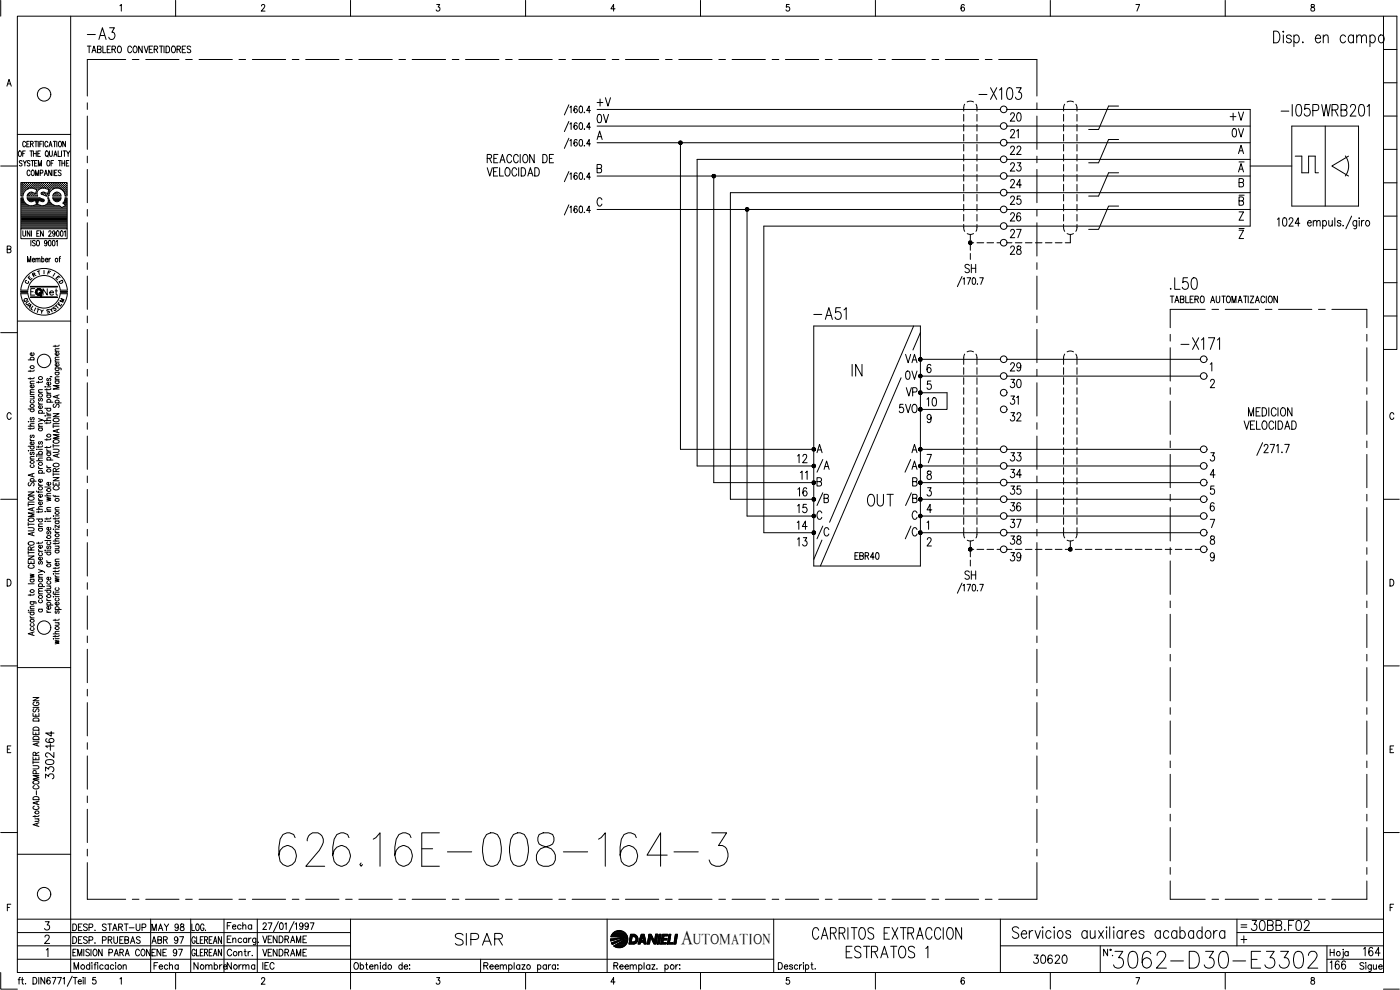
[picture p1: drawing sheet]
<svg xmlns="http://www.w3.org/2000/svg" width="420mm" height="297mm" viewBox="0 0 420 297" stroke-linecap="round" stroke-linejoin="round" font-family="sans-serif">
<defs><g id="words">
<text font-size="15" x="82.5" y="261.1">626.16E-008-164-3</text>
<text font-size="8.8" x="333" y="291.7">3062-D30-E3302</text>
<text font-size="7.5" x="276.2" y="142.9" transform="rotate(-90 276.2 142.9)">/A</text>
<g font-size="7.1">
<text x="25" y="13.1">-A3</text>
<text x="292.5" y="31">-X103</text>
<text x="383.1" y="36">-I05PWRB201</text>
<text x="350" y="88.2">.L50</text>
<text x="243.1" y="97">-A51</text>
<text x="353.1" y="106.2">-X171</text>
<text x="249.8" y="142.9" transform="rotate(-90 249.8 142.9)">/A</text>
<text x="259.3" y="153.1">OUT</text>
<text x="270.6" y="152.8">/B</text>
<text x="249.8" y="163" transform="rotate(-90 249.8 163)">/C</text>
<text x="276.2" y="163" transform="rotate(-90 276.2 163)">/C</text>
<text x="135.5" y="284.7">SIPAR</text>
<text x="252.6" y="288.6">ESTRATOS 1</text>
</g>
<g font-size="6.6">
<text x="259.6" y="113.9" transform="rotate(-90 259.6 113.9)">IN</text>
<text x="249.4" y="152.8" transform="rotate(-90 249.4 152.8)">/B</text>
<text x="374.3" y="280.5">30BB.F02</text>
</g>
<g font-size="6.2">
<text x="302" y="37.7">20</text>
<text x="302" y="127.7">32</text>
<text x="238.1" y="155.2">15</text>
<text x="302" y="169.7">39</text>
</g>
<text font-size="5.9" x="204.4" y="283.3">A</text>
<g font-size="5.7">
<text x="177.8" y="33.2">+V</text>
<text x="177.8" y="38.1">0V</text>
<text x="367.9" y="37.4">+V</text>
<text x="302" y="47.6">22</text>
<text x="302" y="42.7">21</text>
<text x="368.7" y="42.3">0V</text>
<text x="302" y="52.6">23</text>
<text x="302" y="57.5">24</text>
<text x="302" y="62.4">25</text>
<text x="302" y="67.4">26</text>
<text x="302" y="77.6">28</text>
<text x="302" y="72.7">27</text>
<text x="288.2" y="82.9">SH</text>
<text x="270.6" y="110.1">VA</text>
<text x="302" y="112.5">29</text>
<text x="270.6" y="115">0V</text>
<text x="270.9" y="119.9">VP</text>
<text x="302" y="117.5">30</text>
<text x="268.8" y="124.9">5VO</text>
<text x="276.9" y="123.1">10</text>
<text x="306.6" y="122.4" transform="rotate(-90 306.6 122.4)">31</text>
<text x="238.1" y="140.1">12</text>
<text x="302" y="139.7">33</text>
<text x="238.1" y="149.9">16</text>
<text x="302" y="144.6">34</text>
<text x="302" y="149.6">35</text>
<text x="302" y="154.5">36</text>
<text x="238.1" y="160.2">14</text>
<text x="302" y="159.5">37</text>
<text x="238.1" y="165.1">13</text>
<text x="302" y="164.4">38</text>
<text x="288.2" y="175">SH</text>
<text x="16.9" y="225.4" transform="rotate(-90 16.9 225.4)">164</text>
<text x="16.9" y="234.9" transform="rotate(-90 16.9 234.9)">3302-</text>
<text x="408.2" y="287.9">164</text>
<text x="309" y="290.3">30620</text>
<text x="397.9" y="292.1">166</text>
</g>
<g font-size="5.3">
<text x="243.1" y="145" transform="rotate(-90 243.1 145)">11</text>
<text x="44.4" y="280.5">MAY 98</text>
<text x="44.4" y="284.3">ABR 97</text>
<text x="57.1" y="292.1">Nombre</text>
<text x="67" y="292.1">Norma</text>
</g>
<g font-size="4.9">
<text x="11.6" y="89.6">Net</text>
<text x="44.4" y="287.9">ENE 97</text>
<text x="77.6" y="284">VENDRAME</text>
</g>
<g font-size="4.4">
<text x="7.1" y="85.4">E</text>
<text x="16.6" y="92.1">M</text>
<text x="208" y="283.3">UTOMATION</text>
</g>
<g font-size="4">
<text x="13.1" y="83.6">F</text>
<text x="6.3" y="86.4">C</text>
<text x="8.5" y="84.3">R</text>
<text x="16.6" y="86.4">D</text>
<text x="6.7" y="92.8">U</text>
<text x="15.2" y="93.8">T</text>
</g>
<g font-size="3.5">
<text x="7.1" y="93.5">A</text>
<text x="371.1" y="279.4">=</text>
</g>
</g></defs>
<!-- layer: DCA_A3E2|CART -->
<g fill="none" stroke="#000" stroke-width=".3">
<path d="M.2 .1v4.8M5.2 4.9h410v286.9h-410zM21.2 4.9v286.9M36 1.7l.4-.4v2M52.7 .1v4.8M78.5 1.8l.3-.5 .5 .1 .2 .3-.3 .7-.8 .9h1.1M105.2 .1v4.8M131.1 1.3h.9l-.5 .8a.6 .6 0 0 1 .4 1 .6 .6 0 0 1-1-.2M157.7 .1v4.8M184.6 2.7h-1.3l.8-1.4v2M210.2 .1v4.8M236.9 1.3h-.8l-.1 .9a.63 .63 0 0 1 .9 0 .63 .63 0 0 1-.1 .9 .63 .63 0 0 1-.9-.2"/>
<path d="M262.7 .1v4.8M289.4 1.6l-.5-.3a1.12 1.12 0 0 0 .1 2 .56 .56 0 0 0 .5-.5 .56 .56 0 0 0-.5-.6 .56 .56 0 0 0-.6 .5M315.2 .1v4.8M340.9 1.3h1.1l-.8 2M367.7 .1v4.8M393.6 1.4v.6a.72 .72 0 0 1 .8 .4 .72 .72 0 0 1-.3 .9 .64 .64 0 0 1-.7-.6 .64 .64 0 0 1 .8-.6l.3-.3-.1-.4zM415.2 4.9h4v99.9h-4M415.2 14.8h4M2.1 25.9l.6-2.1 .7 2.1M2.3 25.2h.8M415.2 34.8h4M415.2 24.8h4"/>
<path d="M.2 49.8h5M5.2 40.3h16M5.7 45.4l.1-.1a.86 .86 0 0 1 .7 .8 .86 .86 0 0 1-.7 .8 1.2 1.2 0 0 1-.1-1.5zM6.4 56.7h.1M6.4 56h.1M6.4 55.4h.1M6.4 57.3h.1M6.4 57.9h.1M6.4 58.6h.1M6.4 59.8h.5M6.4 59.5h.4M6.6 57h.1"/>
<path d="M6.6 56.3h.1M6.6 55.7h.1M6.6 55.1h.1M6.6 57.6h.1M6.6 58.2h.1M6.6 48.4a.41 .41 0 0 0-.6-.2 .41 .41 0 0 0 0 .7l.5 .2 .1 .5-.3 .2-.5-.2M6.6 55v.1M6.6 55.6v.2M6.6 56.2v.2M6.6 56.9v.2M6.6 57.5v.2M6.6 58.2v.1"/>
<path d="M6.8 46.1h.5M6.9 59.4h-.6v9.3h13.9v-9.3l-.7-.1-.1 .8M6.9 56.7h.1M6.9 56h.1M6.9 55.4h.1M6.9 57.3h.1M6.9 57.9h.1M6.9 59.3l.2 .8M7 48.2l.5 .8 .4-.8M7 55.3v.2M7 56v.1M7 56.6v.2"/>
<path d="M7 57.2v.2M7 57.9v.1M7.1 58.1l-.2 .7M7.2 57h.2M7.2 56.3h.2M7.2 55.7h.2M7.2 55.1h.2M7.3 55v.1M7.3 55.6v.2M7.3 56.2v.2M7.3 56.9v.2M7.5 49v.8"/>
<path d="M7.5 56.7h.2M7.5 56h.2M7.5 55.4h.2M7.6 45.3h-.8v1.6M7.6 55.3v.2M7.6 56v.1M7.6 56.6v.2M7.7 42.8l-.3-.4a.88 .88 0 0 0-.6 .8 .88 .88 0 0 0 .6 .9l.3-.4M7.8 56.3h.2M7.8 55.7h.2M7.8 55.1h.2M7.9 55v.1"/>
<path d="M7.9 55.6v.2M7.9 56.2v.2M8 43.2h.5M8.1 58.8h3.2M8.1 59.4h3.7M8.2 59.3l.2 .7 .7 .5 1.6-.4 .3 1.2-1.4 .4-1.2-.2M8.2 56.7h.1M8.2 56h.1M8.2 55.4h.1M8.3 55.3v.2M8.3 56v.1M8.3 56.6h.1"/>
<path d="M8.3 59.5h3.6M8.3 58.6h.1M8.4 59.8h4.5M8.5 56.6l-.9 .6-.5 .9M8.5 56.3h.1M8.5 55.7h.1M8.5 55.1h.1M8.5 58.2h.1M8.6 55v.1M8.6 55.6v.2M8.6 56.2v.2M8.6 58.2v.1"/>
<path d="M8.8 42.4h-.8v1.7h.8M8.8 56h.1M8.8 55.4h.1M8.8 58.6h.1M8.9 55.3v.2M8.9 56v.1M8.9 58.5v.2M8.9 57.9v.1M9 48.4a.41 .41 0 0 0-.7-.2 .41 .41 0 0 0 .1 .7l.4 .2a.43 .43 0 0 1 0 .7 .43 .43 0 0 1-.6-.2M9 45.3h.8M9 51.4a.47 .47 0 0 0-.6-.4 .47 .47 0 0 0-.3 .7v.4a.47 .47 0 0 0 .3 .6 .47 .47 0 0 0 .6-.4M9.1 56.3h.2"/>
<path d="M9.1 55.7h.2M9.1 55.1h.2M9.1 58.2h.2M9.1 43.2l.8-.1v-.6l-.8-.1v1.7M9.2 55v.1M9.2 55.6v.2M9.2 56.2v.2M9.2 58.2v.1M9.3 48.2h.9M9.4 45.3v1.6M9.4 56h.2M9.4 55.4h.2"/>
<path d="M9.4 57.9h.2M9.4 58.6h.2M9.5 55.3v.2M9.5 56v.1M9.5 57.9v.1M9.5 58.5v.2M9.6 43.2l.4 .9M9.6 51.1l.1-.1a.86 .86 0 0 1 .6 .9 .86 .86 0 0 1-.6 .8 1.14 1.14 0 0 1-.1-1.6zM9.7 48.2v1.6M9.7 56.3h.2M9.7 55.7h.2M9.7 55.1h.2"/>
<path d="M9.7 58.2h.2M9.8 55v.1M9.8 55.6v.2M9.8 56.2v.2M9.8 58.2v.1M10 46.1h.9M10 45.3v1.6M10.1 56h.1M10.1 55.4h.1M10.1 58.6h.1M10.1 56.5l-.7-.1-1 .2M10.1 56.6l.9 .3-.3 1.2-1.6-.4-.7 .5-.2 .6"/>
<path d="M10.2 55.3v.2M10.2 56v.1M10.2 58h.1M10.2 58.5v.2M10.4 42.4h.8M10.4 49h.5M10.4 56.3h.1M10.4 55.7h.1M10.4 55.1h.1M10.4 58.2h.1M10.5 55v.1M10.5 55.6v.2"/>
<path d="M10.5 56.2v.2M10.5 58.2v.1M10.7 52.7v-1.7l.4 1.7 .5-1.7v1.7M10.7 56h.1M10.7 55.4h.1M10.7 58.6h.1M10.8 42.4v1.7M10.8 55.3v.2M10.8 56v.1M10.8 56.6l-.1 .1M10.8 58.5v.2M10.8 57.9h.1"/>
<path d="M10.9 45.3v1.6M11 56.3h.2M11 55.7h.2M11 55.1h.2M11.1 55v.1M11.1 55.6v.2M11.1 56.2v.2M11.1 57h.1M11.2 48.2h-.8v1.6h.8M11.3 46.1h.5M11.3 56.7h.2M11.3 56h.2"/>
<path d="M11.3 55.4h.2M11.4 55.3v.2M11.4 56v.1M11.4 56.6v.2M11.5 42.4v1.7M11.5 49.8v-1.6l.5 1.6 .4-1.6v1.6M11.6 56.3h.2M11.6 55.7h.2M11.6 55.1h.2M11.7 55v.1M11.7 55.6v.2M11.7 56.2v.2"/>
<path d="M11.9 59.3l.2 .1M11.9 43.2h.5M12 56h.1M12 55.4h.1M12.1 59.5l1.1 .4v.4l-.3 .2M12.1 51.9l.7-.1v-.7l-.7-.1v1.7M12.1 55.3v.2M12.1 56v.1M12.1 45.3h-.8v1.6h.8M12.3 56.3h.1M12.3 55.7h.1M12.3 55.1h.1"/>
<path d="M12.4 55v.1M12.4 55.6v.2M12.4 56.2v.2M12.4 57.8v.5l1.5 .5h.7M12.6 56h.1M12.6 55.4h.1M12.6 57.9h.1M12.7 42.4h-.8v1.7M12.7 55.3v.2M12.7 56v.1M12.7 57.9v.1M12.9 56.3h.2"/>
<path d="M12.9 55.7h.2M12.9 55.1h.2M12.9 58.2h.2M13 42.4v1.7M13 55v.1M13 55.6v.2M13 56.2v.2M13 58.2v.1M13.3 56h.1M13.3 55.4h.1M13.3 57.9h.1M13.3 52.7l.5-1.7 .5 1.7"/>
<path d="M13.3 55.3v.2M13.3 56v.1M13.3 57.9v.1M13.5 52.1h.6M13.5 56.3h.2M13.5 55.7h.2M13.5 55.1h.2M13.5 58.2h.2M13.6 55v.1M13.6 55.6v.2M13.6 56.2v.2M13.6 58.2v.1"/>
<path d="M13.7 56.6l1 .3-.4 1.2-1.1-.4-.8 .1M13.8 56.5a1.77 1.77 0 0 0-2.1 .3 1.77 1.77 0 0 0-.4 2M13.8 45.4l.1-.1a.86 .86 0 0 1 .6 .8 .86 .86 0 0 1-.6 .8 1.2 1.2 0 0 1-.1-1.5zM13.9 56h.1M13.9 55.4h.1M13.9 58.6h.1M14 55.3v.2M14 56v.1M14 58.5v.2M14.1 46.6l.4 .5M14.2 56.3h.2M14.2 55.7h.2"/>
<path d="M14.2 55.1h.2M14.2 58.2h.2M14.3 48.2h.1a.86 .86 0 0 1 .6 .8 .86 .86 0 0 1-.6 .8 1.2 1.2 0 0 1-.1-1.6zM14.3 55v.1M14.3 55.6v.2M14.3 56.2v.2M14.3 58.2v.1M14.4 42.8a.47 .47 0 0 0-.6-.4 .47 .47 0 0 0-.3 .6v.4a.47 .47 0 0 0 .3 .6 .47 .47 0 0 0 .6-.3M14.5 58.6h.1M14.5 56.7h.1M14.5 56h.1M14.5 55.4h.1"/>
<path d="M14.5 57.9h.1M14.6 59.4h-.3a1.59 1.59 0 0 1-1.2 2.3M14.6 55.3v.2M14.6 56v.1M14.6 56.6v.2M14.6 57.9v.1M14.6 59.3a2.76 2.76 0 0 0 3.3 2.5l.6 .5 1.1-.6M14.6 57.3h.1M14.7 44.1l.5-1.7 .4 1.7M14.8 57h.2M14.8 56.3h.2M14.8 55.7h.2"/>
<path d="M14.8 55.1h.2M14.8 57.6h.1M14.9 45.3v1.2l.3 .4 .5-.4v-1.2M14.9 43.5h.6M14.9 55v.1M14.9 55.6v.2M14.9 56.2v.2M14.9 56.9v.2M14.9 57.5v.1M15.2 56.7h.1M15.2 56h.1M15.2 55.4h.1"/>
<path d="M15.2 55.3v.2M15.2 56v.1M15.2 56.6v.2M15.3 49h.5M15.4 51v1.7l-.8-1.7v1.7M15.5 56.3h.1M15.5 55.7h.1M15.5 55.1h.1M15.5 55v.1M15.5 55.6v.2M15.5 56.2v.2M15.8 56h.1"/>
<path d="M15.8 55.4h.1M15.9 55.3v.2M15.9 56v.1M15.9 56.6l-.1 .1M15.9 51v1.7M16 59.5h2.2M16 42.4h.8M16.1 48.2h-.8v1.6M16.1 56.3h.2M16.1 55.7h.2M16.1 55.1h.2M16.1 59.8h1.9"/>
<path d="M16.2 46.9l.4-1.6 .5 1.6M16.2 55v.1M16.2 55.6v.2M16.2 56.2v.2M16.3 58.2l-.1 .1M16.3 46.4h.6M16.4 42.4v1.7M16.4 51.8h.4M16.4 56h.2M16.4 55.4h.2M16.4 58.6h.2M16.5 55.3v.2"/>
<path d="M16.5 56v.1M16.5 57.9v.1M16.5 58.5v.2M16.6 57.9h.1M16.6 57.7l1 .1 .7 .7M16.6 57.8l-.5 .4-.3 .6h2.5l-.1-.3M16.7 56.3h.2M16.7 55.7h.2M16.7 55.1h.2M16.7 58.2h.2M16.8 55v.1M16.8 55.6v.2"/>
<path d="M16.8 56.2v.2M16.8 58.2v.1M17.1 42.4v1.7M17.1 56h.1M17.1 55.4h.1M17.1 57.9h.1M17.1 58.6h.1M17.1 51h-.7v1.7h.7M17.1 55.3v.2M17.1 56v.1M17.1 57.9v.1M17.1 58.5v.2"/>
<path d="M17.4 56.3h.1M17.4 55.7h.1M17.4 55.1h.1M17.4 58.2h.1M17.4 45.3v1.6h.8M17.4 55v.1M17.4 55.6v.2M17.4 56.2v.2M17.4 58.2v.1M17.5 48.2h.8M17.7 56h.1M17.7 55.4h.1"/>
<path d="M17.7 58.6h.1M17.7 42.5l.2-.1a.86 .86 0 0 1 .6 .8 .86 .86 0 0 1-.6 .9 1.2 1.2 0 0 1-.2-1.6zM17.8 55.3v.2M17.8 56v.1M17.8 58.5v.2M17.9 48.2v1.6M18 56.3h.2M18 55.7h.2M18 55.1h.2M18 56.6a2.51 2.51 0 0 0-3.4 2.2M18 56.6l.9 .6M18.1 55v.1"/>
<path d="M18.1 55.6v.2M18.1 56.2v.2M18.2 59.6l.1-.3-2.5 .1 .3 .6 .5 .4M18.3 59.7l-.7 .7h-1M18.3 51.3l-.3-.3-.5 .3 .1 .4 .6 .3 .1 .5-.3 .2-.5-.2M18.3 56.7h.2M18.3 56h.2M18.3 55.4h.2M18.4 55.3v.2M18.4 56v.1M18.4 56.6v.2M18.5 45.3v1.6"/>
<path d="M18.6 49h.8M18.6 48.2v1.6M18.6 56.3h.2M18.6 55.7h.2M18.6 55.1h.2M18.7 56.9l.1 .1M18.7 55v.1M18.7 55.6v.2M18.7 56.2v.2M18.9 57.2l.5 .9M18.9 45.3h.9M19 56.7h.1"/>
<path d="M19 56h.1M19 55.4h.1M19 57.3h.1M19 55.3v.2M19 56v.1M19 56.6v.2M19 57.2v.1M19.3 57h.1M19.3 56.3h.1M19.3 55.7h.1M19.3 55.1h.1M19.3 57.6h.1"/>
<path d="M19.3 45.3v1.6M19.3 55v.1M19.3 55.6v.2M19.3 56.2v.2M19.3 56.9v.2M19.3 57.5v.2M19.4 58.1l.2 .7h.6v-4h-13.9v4h.6M19.4 48.2v1.6M19.6 56.7h.1M19.6 56h.1M19.6 55.4h.1M19.6 57.3h.1"/>
<path d="M19.6 57.9h.1M19.6 59.8h.5M19.6 42.4v1.7l-.8-1.7v1.7M19.6 58.6h.1M19.6 59.5h.5M19.7 55.3v.2M19.7 56v.1M19.7 56.6v.2M19.7 57.2v.2M19.7 57.9v.1M19.7 58.5v.2M19.9 49h.5"/>
<path d="M19.9 57h.2M19.9 56.3h.2M19.9 55.7h.2M19.9 55.1h.2M19.9 57.6h.2M19.9 58.2h.2M20 45.3l.4 .8 .6-.8M20 55v.1M20 55.6v.2M20 56.2v.2M20 56.9v.2M20 57.5v.2"/>
<path d="M20 58.2v.1M20.4 46.1v.8M20.7 48.2h-.8v1.6h.8M415.2 54.8h4M415.2 44.8h4M2.2 74.8l.9-.1 .1-.7-1-.2v2l1-.2v-.6l-.3-.2M6.3 68.7v2.9h13.9v-2.9M6.4 64.3h13.7M6.4 64h13.7M6.4 63.7h13.7M6.4 63.3h13.7M6.4 63h13.7"/>
<path d="M6.4 62.7h13.7M6.4 62.4h12M6.4 62h11.7M6.4 61.8h2.2M6.4 61.4h1.6M6.4 61.1h1.2M6.4 60.8h.9M6.4 60.5h.7M6.4 60.1h.5M6.4 64.6h13.7M6.4 64.9h13.7M6.4 65.2h13.7"/>
<path d="M6.4 65.6h13.7M6.4 65.9h13.7M6.4 66.2h13.7M6.4 66.5h13.7M6.4 66.8h13.7M6.4 67.1h13.7M6.4 67.5h13.7M6.4 67.8h13.7M6.4 68.1h13.7M6.4 68.4h13.7M6.9 69.2v1.5l.3 .2 .4-.2 .1-1.5M7.1 60.1l.5 .9 .9 .5"/>
<path d="M8.3 78.6v-1.7l.4 1.7 .5-1.7v1.7M8.7 60.1h1.6M9 69.2v1.7l-.8-1.7v1.7M9.3 72.1v1.7M9.4 69.2v1.7M9.7 78h.7l-.1-.5a.5 .5 0 0 0-.6 .5 .5 .5 0 0 0 .6 .5l.1-.2M10.1 61.8h2M10.6 72.4l-.3-.3-.6 .3 .2 .4 .6 .3 .1 .5-.3 .2-.6-.2M10.8 77.8l.1-.3h.4l.1 1.1M10.8 77.5v1.1M10.8 60.1h.7M10.8 60.5h.6"/>
<path d="M10.9 60.8h.4M11 61.4h.3M11 61.1h.2M11 70h.5M11.2 72.2l.1-.1a.86 .86 0 0 1 .6 .8 .86 .86 0 0 1-.6 .9 1.14 1.14 0 0 1-.1-1.6zM11.4 77.8l.2-.3h.4v1.1M11.8 69.2h-.8v1.7h.8M11.9 60.1h1.3M12.5 77.7l.1-.2a.5 .5 0 0 1 .6 .5 .5 .5 0 0 1-.6 .5l-.1-.2M12.5 76.9v1.7M12.9 60.5l-1.3-.4-.3 1.2 1.8 .4M13 69.2v1.7l-.9-1.7v1.7"/>
<path d="M13.5 61.8h2.8M13.6 78h.8l-.2-.5a.5 .5 0 0 0-.6 .5 .5 .5 0 0 0 .6 .5l.2-.2M14.1 61.4h1.6M14.1 72.7l-.2 .4a.46 .46 0 0 1-.6-.4 .46 .46 0 0 1 .6-.5l.2 1.3-.3 .3-.4-.2M14.4 61.1h.9M14.5 60.8h.5M14.6 60.5h.2M14.6 60.1h.1M14.6 69.7l.3-.5 .4 .2v.5l-.7 1h.8M14.7 72.2l.2-.1a.96 .96 0 0 1 0 1.7l-.4-.7zM14.7 77.5v1.1M15.2 77.5h-.3l-.2 .5"/>
<path d="M15.9 72.2l.1-.1a.96 .96 0 0 1 0 1.7l-.3-.7zM16.4 60.1h1.4M16.5 69.8l-.2 .4a.46 .46 0 0 1-.6-.4 .46 .46 0 0 1 .6-.5l.2 1.3-.3 .3-.4-.2M16.9 72.5l.3-.4v1.7M17.1 69.3l.2-.1a.96 .96 0 0 1 0 1.7l-.4-.7zM17.7 77.5h.4M18.2 76.9l-.3 .3v1.4M18.3 69.3l.2-.1a.96 .96 0 0 1 0 1.7l-.4-.7zM18.6 62.4h1.5M19.1 60.8h1M19.2 62h.9M19.2 61.1h.9"/>
<path d="M19.3 69.6l.3-.4v1.7M19.3 60.5h.8M19.4 60.1l-.5 .8 .7 .8M19.5 60.1h.6M19.5 61.4h.6M19.7 61.8h.4M415.2 74.8h4M415.2 64.8h4M.2 99.8h5M5.2 96.3h16M6.2 88.1h2.1M6.2 87a7 7 0 0 1 7-6.5 7 7 0 0 1 7 6.5"/>
<path d="M6.2 88.1a7 7 0 0 0 7 6.5 7 7 0 0 0 7-6.5M8.4 87a4.9 4.9 0 0 1 4.8-4.3 4.9 4.9 0 0 1 4.9 4.3M8.4 88.1a4.9 4.9 0 0 0 4.8 4.3 4.9 4.9 0 0 0 4.9-4.3M9.1 85.9h8.2v.2h-8.2M9.1 89.1h8.2v.2h-8.2zM9.2 86h8M9.2 89.2h8M10.4 86.6h-1.2v1.9M11.2 92.7l.7 .2M11.5 92.7l-.3 1.1M12.2 92.9l.3 .6 .5-.5M12.5 93.5v.5"/>
<path d="M415.2 94.8h4M415.2 84.8h4M8.5 108h1.7M9.1 111.1v.4M9.1 113.4v.4M9.1 118.9h1.1M9.1 118.4h1.1M9.1 115.1h1.1M9.3 108a.55 .55 0 0 1 .3-.9 .55 .55 0 0 1 .6 .6l-.2 .3M9.9 118.9l.3 .4v.4h-1.1M10 115.5l.2 .2a.52 .52 0 0 1-.6 .7 .52 .52 0 0 1-.4-.8l.4-.1v.9M10 105.9l.2 .1a.51 .51 0 0 1-.5 .7 .51 .51 0 0 1-.5-.8h.4v.8"/>
<path d="M10.2 117.7h-1.1v.4l.3 .3M10.2 116.9l-1.1 .1v.3l.3 .4M10.2 114.4l-1.1 .1v.3l.3 .3M10.2 113.3l-.3 .3h-1.4M10.2 111l-.3 .4h-1.4M11.6 114.4v.5M11.6 117.7h1.1M11.8 119.5l-.2 .3v.5h.4l.2-.7 .3-.1 .2 .3-.2 .5M12.7 116.9l-1.1 .1v.3l.3 .4M12.7 114.4v.3h-1.7M13.5 116.1h.1zM14.1 117.5v.3l.5 .2"/>
<path d="M14.1 116.6v.5M14.1 118.5h1.1M14.1 118h1.1M14.1 116.1h1.1M14.3 118.5l-.2 .1a.52 .52 0 0 0 .6 .8 .52 .52 0 0 0 .3-.9M14.3 113.5l-.2 .3v.4h.4l.2-.6 .3-.1 .2 .3-.2 .5M15 114.7l.2 .1a.52 .52 0 0 1-.5 .8 .52 .52 0 0 1-.5-.8l.4-.1v.9M15.2 113l.4 .1M15.2 116.5l-.3 .4h-1.4M16.6 110.4h1.6l.2 .2-.1 .4M16.6 103.6v.5M16.6 114.3h1.1"/>
<path d="M16.6 113.8h1.1M16.6 111.7h1.1M16.6 108.7h1.1M16.6 105.4h1.1M16.8 114.3l-.2 .1a.52 .52 0 0 0 .6 .7 .52 .52 0 0 0 .3-.8M16.8 111.7l-.2 .1a.53 .53 0 0 0 .5 .7 .53 .53 0 0 0 .6-.7l-.2-.1M16.8 110.4a.55 .55 0 0 0 .3 .9 .55 .55 0 0 0 .6-.7l-.2-.2M17.1 118.7v.7M17.5 109.1l.2 .1a.51 .51 0 0 1-.5 .7 .51 .51 0 0 1-.5-.7l.4-.1v.8M17.5 105.8l.2 .1a.52 .52 0 0 1-.6 .7 .52 .52 0 0 1-.4-.7l.4-.1v.8M17.7 118.5l-1.7 .5 1.7 .6M17.7 115.7h-1.7l1.7 .5-1.7 .5h1.7"/>
<path d="M17.7 113.1h-1.1v.4l.3 .3M17.7 107.9l-1.1 .1v.3l.3 .4M17.7 107.2h-1.1v.4l.3 .3M17.7 104.6l-1.1 .1v.3l.3 .4M17.7 103.5l-.3 .4h-1.4M3.3 124.3a.63 .63 0 0 0-.7-.5 .63 .63 0 0 0-.5 .8v.5a.63 .63 0 0 0 .5 .7 .63 .63 0 0 0 .7-.5M8.5 135.2h.1zM8.5 126.5h.1zM8.5 127.9h1.7M8.5 133.9h1.7M8.5 122.7h1.7M9.1 131.6v.4l.5 .2"/>
<path d="M9.1 128.3v.5M9.1 137.7h1.1M9.1 135.2h1.1M9.1 132.2h1.1M9.1 126.5h1.1M9.3 139.5l-.2 .1a.53 .53 0 0 0 .6 .7 .53 .53 0 0 0 .5-.7l-.2-.1M9.3 135.7l-.2 .3 .2 .4 .4-.7h.5v.5l-.2 .2M9.3 133.9l-.2 .2a.51 .51 0 0 0 .6 .6 .51 .51 0 0 0 .3-.8M9.3 130.5l-.2 .3v.4h.4l.2-.6 .3-.1 .2 .3-.2 .5M9.3 125.3l-.2 .2v.5h.4l.2-.7h.3l.2 .2-.2 .5M9.3 122.7l-.2 .2a.51 .51 0 0 0 .6 .7 .51 .51 0 0 0 .3-.9M9.3 120.1l-.2 .2a.53 .53 0 0 0 .6 .6 .53 .53 0 0 0 .5-.6l-.2-.2"/>
<path d="M10 132.6a.49 .49 0 0 1 0 .7 .49 .49 0 0 1-.7 0 .49 .49 0 0 1-.1-.6l.4-.1v.8M10.2 137l-1.1 .1v.3l.3 .3M10.2 128.3l-.3 .3h-1.4M10.2 127.1l-1.1 .1v.3l.3 .4M11 136.8h.1zM11 134.8h.1zM11 138.2h1.7M11 136.3h1.7M11.6 140v.4l.5 .2M11.6 125.6l1.1 .4-1.1 .4M11.6 120.7v.4l.5 .2M11.6 133.8v.5"/>
<path d="M11.6 136.8h1.1M11.6 134.8h1.1M11.6 128.4h1.1M11.6 127.9h1.1M11.6 124h1.8M11.6 121.3h1.1M11.8 136.3a.51 .51 0 0 1 0-.7 .51 .51 0 0 1 .7 0 .51 .51 0 0 1 0 .7M11.8 132.5l-.2 .3 .2 .5 .4-.7h.5v.4l-.2 .3M11.8 128.4a.49 .49 0 0 0 0 .7 .49 .49 0 0 0 .7 0 .49 .49 0 0 0 0-.7M11.8 124a.51 .51 0 0 1 0-.8 .51 .51 0 0 1 .7 0 .51 .51 0 0 1 0 .8M12.5 121.7l.2 .2a.53 .53 0 0 1-.6 .7 .53 .53 0 0 1-.4-.8l.4-.1v.9M12.7 137.4l-1.1 .1v.4l.3 .3"/>
<path d="M12.7 133.7l-.3 .4h-1.4M12.7 127.1l-1.1 .1v.3l.3 .4M12.7 126l.7 .3v.2M13.5 124.7h.1zM13.5 126.2h1.7M13.5 122.5h1.7M14.1 139.7v.4l.5 .2M14.1 134.8v.4l.5 .2M14.1 123.7v.4l.5 .2M14.1 126.6v.6M14.1 131.6v.6M14.1 134v.5"/>
<path d="M14.1 138h1.8M14.1 135.9h1.1M14.1 135.4h1.1M14.1 124.7h1.1M14.1 124.3h1.1M14.1 120.7h1.8M14.3 138l-.2-.1a.52 .52 0 0 1 .6-.7 .52 .52 0 0 1 .3 .8M14.3 135.9l-.2 .1a.52 .52 0 0 0 .6 .7 .52 .52 0 0 0 .3-.8M14.3 122.5a.49 .49 0 0 0 0 .7 .49 .49 0 0 0 .7 0 .49 .49 0 0 0 0-.7M14.3 120.7l-.2-.1a.52 .52 0 0 1 .6-.8 .52 .52 0 0 1 .3 .9M15.2 133.9l-.3 .4h-1.4M15.2 131.6l-.3 .3h-1.4"/>
<path d="M15.2 126.6l-.3 .3h-1.4M15.2 125.4l-1.1 .1v.3l.3 .4M16 134.8h1.2l.5 .4v.3l-.5 .2h-1.2M16 124.1h1.7l-1.7 .9h1.7M16 127.4v.9M16 133.3v.9M16 133.8h1.7M16 127.9h1.7M16 127.1h1.7M16 139.3a.88 .88 0 0 1 1.1-.4 .88 .88 0 0 1 .6 .9 .89 .89 0 0 1-1.1 .3 .89 .89 0 0 1-.6-.8zM16 132.2a.88 .88 0 0 1 1.1-.4 .88 .88 0 0 1 .6 .9 .88 .88 0 0 1-1.1 .4 .88 .88 0 0 1-.6-.9zM16 125.8a.88 .88 0 0 1 1.1-.4 .88 .88 0 0 1 .6 .9 .89 .89 0 0 1-1.1 .3 .89 .89 0 0 1-.6-.8z"/>
<path d="M16.2 121.3l-.2 .3v.5h.6l.4-.7 .5-.1 .2 .3-.2 .6M16.6 120.9h1.8M16.8 120.9l-.2-.2a.51 .51 0 0 1 .6-.7 .51 .51 0 0 1 .3 .9M17.1 129v.7M17.1 136.4v.7M17.7 136.2l-1.7 .5 1.7 .6M17.7 130.4h-1.7l1.7 .6-1.7 .5h1.7M17.7 128.8l-1.7 .5 1.7 .6M418.3 124.3a.61 .61 0 0 0-.7-.5 .61 .61 0 0 0-.5 .8v.5a.61 .61 0 0 0 .5 .7 .61 .61 0 0 0 .7-.5M.2 149.8h5M8.5 158.3h1.2l.5 .4v.4l-.5 .2h-1.2M8.5 147.6h1.7l-1.7 1h1.7"/>
<path d="M8.5 150.9v1M8.5 156.8v1M8.5 157.3h1.7M8.5 151.4h1.7M8.5 150.7h1.7M8.6 155.7a.88 .88 0 0 1 .9-.3 .88 .88 0 0 1 .7 .8 .88 .88 0 0 1-1 .4 .88 .88 0 0 1-.6-.9zM8.6 149.3a.88 .88 0 0 1 1-.4 .88 .88 0 0 1 .6 .9 .88 .88 0 0 1-1.1 .4 .88 .88 0 0 1-.5-.9zM8.7 144.8l-.2 .3 .2 .7 .4-.2 .4-.7h.7v.5l-.2 .4M9.1 144.4h1.7M9.3 144.4a.55 .55 0 0 1 .3-.9 .55 .55 0 0 1 .6 .6l-.2 .3M9.7 142.2v.7M9.7 152.5v.7"/>
<path d="M9.7 159.9v.7M10.2 159.7l-1.7 .5 1.7 .6M10.2 153.9h-1.7l1.7 .6-1.7 .5h1.7M10.2 152.3l-1.7 .5 1.7 .6M10.2 142l-1.7 .6 1.7 .5M11 147.3l.3 .3h1.4M11 155.7h1.7M11 152.8h1.7M11.6 149.5v.4l.5 .2M11.6 145v.4l.5 .2M11.6 147.3v.6M11.6 153.3v.5"/>
<path d="M11.6 158.5h1.1M11.6 158h1.1M11.6 150.1h1.1M11.6 145.6h1.1M11.6 142h1.8M11.6 140.6h1.1M11.8 158.5l-.2 .2a.52 .52 0 0 0 .6 .7 .52 .52 0 0 0 .3-.9M11.8 155.7a.51 .51 0 0 0 0 .8 .51 .51 0 0 0 .7 0 .51 .51 0 0 0 0-.8M11.8 142a.51 .51 0 0 1 0-.8 .51 .51 0 0 1 .7 0 .51 .51 0 0 1 0 .8M12.5 150.6a.5 .5 0 0 1 .1 .7 .5 .5 0 0 1-.8 0 .5 .5 0 0 1 .1-.7h.2v.9M12.5 148.3a.51 .51 0 0 1 0 .7 .51 .51 0 0 1-.7 .1 .51 .51 0 0 1-.1-.7l.4-.1v.9M12.5 143.8a.5 .5 0 0 1 .1 .7 .5 .5 0 0 1-.8 0 .5 .5 0 0 1 .1-.7h.2v.9"/>
<path d="M12.7 157.2l-1.1 .1v.3l.3 .4M12.7 153.3v.3h-1.7M12.7 152l-1.1 .1v.4l.3 .3M13.5 156.4h.1zM13.5 153.5h.1zM13.5 148.8h1.7M13.5 146.1h1.7M14.1 149.2l1.1 .3-1.1 .3 1.1 .3-1.1 .3M14.1 156.4h1.1M14.1 155.4v.5M14.1 153.5h1.1M14.1 153h1.1"/>
<path d="M14.1 140.3h1.1M14.3 159.5l-.2 .3 .2 .5 .4-.8h.5v.5l-.2 .3M15 158.2l.2 .2a.53 .53 0 0 1-.6 .7 .53 .53 0 0 1-.4-.8l.4-.1v.9M15 144.7l.2 .2a.52 .52 0 0 1-.5 .7 .52 .52 0 0 1-.5-.8l.4-.1v.9M15.2 155.3l-.3 .4h-1.4M15.2 152.3h-1.1v.4l.3 .3M15.2 148l-1.1 .1v.3l.3 .4M16 158.8h.1zM16 154.8h.1zM16 148.6l.3 .3h1.4M16 144.7v.9h1.7v-.9M16 143.3h1.7l-1.7 1h1.7"/>
<path d="M16 142.3h1.7M16 141.8v.9M16.4 146a.54 .54 0 0 0-.4 .6 .54 .54 0 0 0 .6 .4h.5a.54 .54 0 0 0 .6-.4 .54 .54 0 0 0-.4-.6M16.6 159.2v.3l.5 .3M16.6 153h1.1M16.6 148.7v.4M16.6 155.3v.6M16.6 159.8h1.1M16.6 158.8h1.1M16.6 156.3h1.1M16.6 154.8h1.1M16.8 156.3l-.2 .1a.53 .53 0 0 0 .5 .7 .53 .53 0 0 0 .6-.7l-.2-.1"/>
<path d="M16.8 141.5l-.1-.8-.6-.1-.1 .9h1.7M16.8 145v.6M17.7 157.6v.7l-1.1-.7v.7M17.7 155.3l-.3 .3h-1.4M17.7 152.3h-1.1v.4l.3 .3M17.7 140.5l-.9 .5M415.2 149.8h4.7M2.2 173.8a1.03 1.03 0 0 1 1.1 1 1.03 1.03 0 0 1-1.1 1zM8.5 168.2v.9h1.7v-.9M8.5 166.8h1.7l-1.7 1h1.7M8.5 175.2h1.7M8.5 165.8h1.7"/>
<path d="M8.5 165.3v1M8.6 162.8a.88 .88 0 0 1 1-.4 .88 .88 0 0 1 .6 .9 .88 .88 0 0 1-1.1 .4 .88 .88 0 0 1-.5-.9zM8.9 169.5a.53 .53 0 0 0-.4 .6 .53 .53 0 0 0 .6 .4h.5a.53 .53 0 0 0 .6-.4 .53 .53 0 0 0-.4-.6M9.1 172.2l1.1 .3-1.1 .3 1.1 .2-1.1 .3M9.1 178.3v.5M9.1 173.8h1.1M9.3 173.8l-.2 .1a.52 .52 0 0 0 .6 .8 .52 .52 0 0 0 .3-.9M9.3 165l-.1-.8h-.6l-.1 .8h1.7M9.3 168.5v.6M10.2 178.2l-.3 .3h-1.4M10.2 164.1l-.9 .4M11.6 170.9l1.1 .4-1.1 .5"/>
<path d="M11.6 164.8v.4l.5 .2M11.6 178.2h1.1M11.6 176h1.8M11.6 173.7h1.1M11.6 173.2h1.1M11.6 165.4h1.1M11.6 162.7v.5M11.8 180a.51 .51 0 0 0 0 .7 .51 .51 0 0 0 .7 0 .51 .51 0 0 0 0-.7M11.8 176a.51 .51 0 0 1 0-.7 .51 .51 0 0 1 .7 0 .51 .51 0 0 1 0 .7M11.8 173.7a.51 .51 0 0 0 0 .8 .51 .51 0 0 0 .7 0 .51 .51 0 0 0 0-.8M11.8 168.5l-.2 .3v.4h.4l.2-.6 .3-.1 .2 .3-.2 .5M11.8 165.8a.51 .51 0 0 0 0 .8 .51 .51 0 0 0 .7 0 .51 .51 0 0 0 0-.8"/>
<path d="M12.5 167.2a.5 .5 0 0 1 .1 .7 .5 .5 0 0 1-.8 0 .5 .5 0 0 1 .1-.7h.2v.8M12.5 163.6a.5 .5 0 0 1 .1 .7 .5 .5 0 0 1-.8 0 .5 .5 0 0 1 .1-.7h.2v.9M12.7 177.4h-1.1v.4l.3 .4M12.7 176.6h-1.1v.4l.3 .4M12.7 172.4l-1.1 .1v.4l.3 .3M12.7 171.3l.7 .3v.2M12.7 162.6l-.3 .4h-1.4M13.5 165.1h.1zM13.5 177.1h1.7M13.5 165.7h1.7M13.5 162.2h1.7M14.1 179.6v.4l.5 .2"/>
<path d="M14.1 168.2v.4l.5 .2M14.1 175.8h1.1M14.1 168.8h1.1M14.1 165.1h1.1M14.3 177.1a.49 .49 0 0 0 0 .7 .49 .49 0 0 0 .7 0 .49 .49 0 0 0 0-.7M14.3 174.4l-.2 .2a.52 .52 0 0 0 .6 .7 .52 .52 0 0 0 .3-.9M14.3 165.7l-.2 .1a.52 .52 0 0 0 .6 .7 .52 .52 0 0 0 .3-.8M14.3 163.8l-.2 .3v.4h.4l.2-.6 .3-.1 .2 .3-.2 .5M14.3 162.6l-.2 .1a.52 .52 0 0 0 .6 .7 .52 .52 0 0 0 .3-.8M14.9 175.8l.3 .4v.4h-1.1M15 173.2a.5 .5 0 0 1 0 .7 .5 .5 0 0 1-.7 0 .5 .5 0 0 1-.1-.6l.4-.1v.8M16 179h.1z"/>
<path d="M16 178l.3 .3h1.4M16 177.7h.1zM16 172.2h.1zM16 162.3h1.7M16.6 173.5l1.1 .3-1.1 .3 1.1 .3-1.1 .2M16.6 172.6v.3l.5 .2M16.6 165.1h1.1M16.6 162.8v.5M16.6 170.3v.4M16.6 171.2v.5M16.6 178v.5M16.6 179h1.1"/>
<path d="M16.6 177.7h1.1M16.6 173.1h1.1M16.6 172.2h1.1M16.6 168.5h1.1M16.6 163.9h1.1M16.8 179.5l-.2 .1a.51 .51 0 0 0 .6 .7 .51 .51 0 0 0 .3-.8M16.8 176.3a.55 .55 0 0 0 .3 1 .55 .55 0 0 0 .6-.7l-.2-.3M16.8 165.1l-.2 .2a.51 .51 0 0 0 .6 .6 .51 .51 0 0 0 .3-.8M17.4 163.9l.3 .3v.3l-1.1 .1M17.5 168.9l.2 .2a.51 .51 0 0 1-.5 .7 .51 .51 0 0 1-.5-.8l.4-.1v.8M17.7 171.1l-.3 .4h-1.4M17.7 170.2v.3h-1.7"/>
<path d="M17.7 167.8h-1.1v.4l.3 .3M17.7 162.8v.3h-1.7M17.7 161.6l-1.1 .1v.3l.3 .3M417.2 173.8a1.03 1.03 0 0 1 1.1 1 1.03 1.03 0 0 1-1.1 1zM.2 199.8h5M8.5 183.1h.1zM8.5 183.7h1.7M9.1 184.9v.3l.5 .2M9.1 180.5l1.6 .1 .1 .5M9.1 185.4h1.1M9.1 183.1h1.1M9.1 182.7h1.1"/>
<path d="M9.3 188.3l-.2 .2a.51 .51 0 0 0 .6 .7 .51 .51 0 0 0 .3-.9M9.3 187.1l-.2 .2a.51 .51 0 0 0 .6 .6 .51 .51 0 0 0 .3-.8M9.3 183.7l-.2 .1a.51 .51 0 0 0 .6 .7 .51 .51 0 0 0 .3-.8M9.3 180.5a.55 .55 0 0 0 .3 .9 .55 .55 0 0 0 .6-.6l-.2-.3M9.7 189.8v.7M10.2 189.6l-1.7 .5 1.7 .6M10.2 181.9l-1.1 .1v.3l.3 .4M11.6 182.8h1.1M11.8 182.8a.49 .49 0 0 0 0 .7 .49 .49 0 0 0 .7 0 .49 .49 0 0 0 0-.7M14.1 183.2v.3l.5 .2M14.1 183.7h1.1M14.1 181.6h1.8"/>
<path d="M14.1 180.2h1.1M14.3 181.6l-.2-.2a.52 .52 0 0 1 .6-.7 .52 .52 0 0 1 .3 .9M15 182l.2 .1a.53 .53 0 0 1-.6 .7 .53 .53 0 0 1-.4-.8h.4v.8M16 191.6h.1zM16 190.2h1.7M16.6 192.1l1.1 .3-1.1 .2 1.1 .3-1.1 .3M16.6 191.6h1.1M16.6 185.8v.5M16.6 190.7v.5M16.6 186.8h1.1M16.6 182.9h1.8M16.8 183.2l-.2 .3v.5h.4l.2-.7 .3-.1 .2 .3-.2 .5"/>
<path d="M16.8 182.9l-.2-.2a.52 .52 0 0 1 .6-.7 .52 .52 0 0 1 .3 .9M17.4 186.8l.3 .4v.3l-1.1 .1M17.5 180.7l.2 .2a.52 .52 0 0 1-.6 .7 .52 .52 0 0 1-.4-.8l.4-.1v.9M17.7 190.6l-.3 .4h-1.4M17.7 189.4l-1.1 .1v.4l.3 .3M17.7 185.7l-.3 .4h-1.4M415.2 199.8h4.7M5.2 200.3h16M2.2 224.8h.6M3.3 223.8h-1.1v2h1.1M417.2 224.8h.6M418.3 223.8h-1.1v2h1.1"/>
<path d="M.2 249.8h5M5.2 256.3h16M415.2 249.8h4.7M2.2 272.3h.6M3.3 271.3h-1.1v2M5.2 275.8h410M5.2 279.8h100M45.2 275.8v16M57.2 275.8v16M67.2 275.8v16M77.2 275.8v16M105.2 275.8v21"/>
<path d="M182.2 275.8v16M184 280h3.6M184.1 279.9h3.4M184.3 279.7h3M184.5 279.6h2.6M184.8 279.4h2M185.2 279.3h1.2M232.2 275.8v16M300.2 275.8v16M371.2 279.8h44M371.2 275.8v8M417.2 272.3h.6"/>
<path d="M418.3 271.3h-1.1v2M.2 291.8v5h5M5.2 283.8h100M5.2 287.8h227M5.5 293.9h.6M6.1 293.3l-.3 .1-.1 .3v1.6M6.4 293.9h.6M6.7 293.3v1.6l.1 .3 .3 .1M7.7 295.1v.1M9.9 293.3a1.01 1.01 0 0 1 1.2 1 1.01 1.01 0 0 1-1.2 1zM11.6 293.3v2M13.4 293.3v2l-1.1-2v2"/>
<path d="M15 293.6l-.3-.3a1.12 1.12 0 0 0-.1 2 .57 .57 0 0 0 .5-.9 .57 .57 0 0 0-1-.1v.3M15.7 293.3h1.1l-.8 2M17.3 293.3h1.1l-.8 2M18.9 293.7l.4-.4v2M21.7 292.9l-1.5 3M22 293.3h1.1M22.6 293.3v2M23.5 294.5h.9v-.2a.53 .53 0 0 0-.7-.3 .53 .53 0 0 0-.2 .7l.3 .6 .6-.3M24.9 293.4h.2zM25 293.9v1.4M25.5 293.3v2M28.7 293.3h-.8l-.1 .8a.63 .63 0 0 1 .9 0 .63 .63 0 0 1-.1 1 .63 .63 0 0 1-.9-.2"/>
<path d="M36 293.7l.4-.4v2M52.7 291.8v5M78.5 293.8l.3-.5 .5 .1 .2 .3-.3 .7-.8 .9h1.1M131.1 293.3h.9l-.5 .8a.6 .6 0 0 1 .4 .9 .6 .6 0 0 1-1-.1M144.2 287.8v4M157.7 291.8v5M183.2 282.1h.8M183.2 282h1.3M183.2 281.8h1.8M183.2 281.7l3-.4 .2 .2-3.1 .8zM183.3 282.3h.3M183.3 281.7h2.2"/>
<path d="M183.4 280.9h4.9M183.4 280.8h4.8M183.5 282.9l.3 .5 3.1-1.5-.3-.1-3.1 1.1h1.2M183.5 280.7h4.6M183.6 280.5h4.4M183.6 283.1h.9M183.6 283.2h.6M183.6 280.4h4.4M183.7 283.3h.2M183.8 280.2h4.1M183.8 282.8h1.2M183.9 280.1h3.8"/>
<path d="M184.1 282.7h1.2M184.2 283.8l2.9-1.7-.2-.1 1.4-.8a2.61 2.61 0 0 1-1.1 2.8 2.61 2.61 0 0 1-3-.2zM184.2 283.9h3.2M184.3 283.7h3.2M184.3 281.6h1.8M184.4 284h2.8M184.5 282.5h1.1M184.6 294.6h-1.3l.8-1.3v2M184.6 283.6h3.1M184.7 284.2h2.2M184.8 283.5h3M184.9 282.4h1"/>
<path d="M185 284.3h1.6M185 283.3h2.9M185.3 282.3h.8M185.3 283.2h2.7M185.3 281.5h1.1M185.5 283.1h2.6M185.6 282.1h.8M185.8 282.9h2.4M186 282.8h2.2M186 282h.7M186.2 281.2h.7M186.2 282.7h2.1"/>
<path d="M186.4 281.8h.4M186.4 282.5h1.9M186.5 281.5l1.1-.2-.9 .4zM186.6 281.6h.4M186.7 282.4h1.6M186.7 281.5h.7M186.9 282.3h1.5M187 282h1.4M187.1 282.1h1.3M187.1 281.8h1.3M187.2 281.2h.3M187.2 281.3h.3"/>
<path d="M187.4 281.7h1M187.7 281.6h.7M187.9 281.3h.5M188 281.5h.4M188.3 281l-2 .3-.2-.2h-2.8l4.7-.1M188.3 281.2h.1M188.3 280.9a2.6 2.6 0 0 0-2.5-1.7 2.6 2.6 0 0 0-2.5 1.8M188.8 283.2h1.7M188.8 282.9h2.2M188.8 283.1h2M188.8 282.7h2.4M188.8 282.8h2.3"/>
<path d="M188.9 282.5h.6M188.9 282.4h.6M188.9 282.3h.6M188.9 282.1h.6M189 282h.6M189 281.8h.6M189 281.7h.6M189 281.6h.6M189.1 281.5h.6M189.1 281.3h.6M189.1 281.2h.6M189.1 281h2.2"/>
<path d="M189.1 280.9h2.1M189.2 280.8h1.9M189.2 280.7h1.7M189.2 280.5h1.5M189.2 280.4h1.2M189.7 281l-.3 1.6h.8M190.3 281a.78 .78 0 0 1 .6 .8 .78 .78 0 0 1-.6 .7M190.3 283.3a1.49 1.49 0 0 0 1.2-1.5 1.49 1.49 0 0 0-1.3-1.5h-1l-.4 3h1.4M190.4 282.5h.9M190.6 281.2h.7M190.6 282.4h.7M190.7 281.3h.7"/>
<path d="M190.8 282.3h.6M190.8 282.1h.6M190.8 281.5h.6M190.8 282h.6M190.8 281.6h.6M190.9 281.8h.6M190.9 281.7h.6M191.5 283.2h.6M191.6 283.1h.6M191.6 282.9h.6M191.6 282.8h.7M191.7 282.7h2.1"/>
<path d="M191.7 282.5h2.1M191.8 282.4h2M191.8 282.3h1.9M191.9 282.1h.6M191.9 282h.6M191.9 281.8h.7M192 281.7h.6M192 281.6h.7M192.1 281.5h.6M192.2 281.3h.5M192.2 281.2h.6M192.2 281h1.3"/>
<path d="M192.3 280.9h1.2M192.3 280.8h1.1M192.4 280.7h1M192.4 280.5h1M192.4 280.3h.9l.7 3h-.7l-.1-.6h-.9l-.2 .6h-.6zM192.4 280.4h.9M192.9 281l.2 1.2h-.7zM192.9 281.2h.6M192.9 281.3h.6M193 281.6h.6M193 281.5h.5M193 281.7h.6"/>
<path d="M193 282h.7M193 281.8h.6M193.1 282.1h.6M193.2 282.8h.6M193.3 282.9h.6M193.3 283.1h.6M193.3 283.2h.6M194.3 283.1h.6M194.3 283.2h.6M194.4 282.8h.6M194.4 282.9h.6M194.4 282.7h.6"/>
<path d="M194.4 282.5h.6M194.4 282.4h.7M194.5 282.3h.6M194.5 282.1h.6M194.5 282h.6M194.5 281.8h.7M194.6 281.7h.6M194.6 281.6h.6M194.6 281.5h.6M194.6 281.3h.6M194.6 281h1.1M194.6 281.2h1.2"/>
<path d="M194.7 280.9h1M194.7 280.8h.9M194.7 280.7h.8M194.8 280.3l-.5 3M194.8 280.5h.7M194.8 280.4h.6M195.3 281.3h.6M195.4 281.5h.6M195.5 281.6h.5M195.5 281.7h.6M195.6 281.8h.5M195.7 282h.5"/>
<path d="M195.7 282.1h.6M195.8 282.3h.5M195.9 282.4h1.2M195.9 282.5h1.1M196 282.7h1M196 282.8h1M196.1 282.9h.8M196.2 283.1h.7M196.3 283.2h.6M196.4 282.3h.7M196.5 282.1h.6M196.5 282h.6"/>
<path d="M196.5 281.8h.6M196.6 281.7h.5M196.6 281.6h.6M196.6 281.5h.6M196.6 281.3h.6M196.6 281h.7M196.6 281.2h.6M196.7 280.9h.6M196.7 280.8h.6M196.7 280.7h.6M196.7 280.5h.7M196.8 280.3l-.4 2.1-1-2.1h-.6l-.5 3h.6l.4-2.1 1 2.1h.6l.5-3h-.6h.6"/>
<path d="M196.8 280.4h.6M197.3 283.1h.7M197.3 283.2h.6M197.4 282.8h.6M197.4 282.9h.6M197.4 282.5h.6M197.4 282.7h.6M197.4 282.4h.6M197.4 282.3h.7M197.5 282.1h.6M197.5 282h.6M197.5 281.8h.7"/>
<path d="M197.5 281.7h.7M197.6 281.6h.6M197.6 281.5h.6M197.6 281.3h.6M197.7 281h.6M197.7 281.2h.5M197.7 280.9h.6M197.7 280.8h.6M197.7 280.7h.6M197.7 280.5h.7M197.8 280.3h.6l-.5 3h-.6zM197.8 280.4h.6"/>
<path d="M198.3 283.2h1.6M198.3 282.9h1.7M198.3 283.1h1.6M198.4 282.8h.5M198.4 282.5h.6M198.4 282.7h.6M198.5 282.4h.5M198.5 282.3h.5M198.5 282.1h.6M198.5 282h1.6M198.5 281.8h1.7M198.5 281.7h1.7"/>
<path d="M198.6 281.6h1.6M198.6 281.5h.5M198.6 281.3h.6M198.6 281.2h.6M198.7 281h.5M198.7 280.9h.6M198.7 280.8h1.6M198.7 280.7h1.7M198.8 280.5h1.6M198.8 280.3h1.6l-.1 .5h-1l-.2 .7h1.1l-.1 .6h-1l-.2 .7h1.1l-.1 .5h-1.6zM198.8 280.4h1.6M200.3 283.2h1.6"/>
<path d="M200.3 282.9h1.6M200.3 283.1h1.6M200.4 282.7h.6M200.4 282.8h.5M200.4 282.5h.6M200.4 282.4h.6M200.4 282.3h.6M200.5 282.1h.5M200.5 282h.5M200.5 281.8h.6M200.5 281.7h.6M200.6 281.6h.5"/>
<path d="M200.6 281.5h.5M200.6 281.3h.6M200.6 281.2h.6M200.7 281h.5M200.7 280.9h.6M200.7 280.8h.6M200.7 280.7h.6M200.7 280.5h.6M200.7 280.4h.6M200.8 280.3h.5l-.4 2.5h1.1l-.1 .5h-1.6zM202.2 283.2h.7M202.3 282.9h.6"/>
<path d="M202.3 283.1h.6M202.3 282.7h.6M202.3 282.8h.6M202.4 282.5h.5M202.4 282.4h.6M202.4 282.3h.6M202.4 282.1h.6M202.4 282h.7M202.4 281.8h.7M202.5 281.7h.6M202.5 281.6h.6M202.5 281.5h.7"/>
<path d="M202.6 281.3h.6M202.6 281.2h.6M202.6 281h.6M202.6 280.9h.6M202.6 280.8h.6M202.6 280.7h.7M202.7 280.3h.6l-.5 3h-.6zM202.7 280.5h.6M202.7 280.4h.6M210.2 291.8v5M236.9 293.3h-.8l-.1 .9a.63 .63 0 0 1 .9 0 .63 .63 0 0 1-.1 .9 .63 .63 0 0 1-.9-.2M262.7 291.8v5"/>
<path d="M289.4 293.6l-.5-.3a1.12 1.12 0 0 0 .1 2 .56 .56 0 0 0 .5-.5 .56 .56 0 0 0-.5-.6 .56 .56 0 0 0-.6 .4M300.2 283.8h115M315.2 291.8v5M340.9 293.3h1.1l-.8 2M367.7 291.8v5M393.6 293.4v.6a.72 .72 0 0 1 .8 .4 .72 .72 0 0 1-.3 .9 .64 .64 0 0 1-.7-.7 .64 .64 0 0 1 .8-.5l.3-.3-.1-.4zM398.2 287.8h17M415.2 296.8h4.7"/>
<circle cx="13.2" cy="28.3" r="2.01"/>
<circle cx="17" cy="78" r=".48"/>
<circle cx="9.6" cy="110.1" r=".55"/>
<circle cx="12.1" cy="113.5" r=".56"/>
<circle cx="12.1" cy="118.6" r=".56"/>
<circle cx="13.2" cy="108.3" r="2.01"/>
<circle cx="9.6" cy="138.6" r=".54"/>
<circle cx="9.6" cy="121.8" r=".55"/>
<circle cx="12.1" cy="139.2" r=".56"/>
<circle cx="14.6" cy="130.7" r=".55"/>
<circle cx="12.1" cy="146.5" r=".56"/>
<circle cx="14.6" cy="141.2" r=".55"/>
<circle cx="14.6" cy="147" r=".55"/>
<circle cx="17.1" cy="153.9" r=".54"/>
<circle cx="17.1" cy="150" r=".55"/>
<circle cx="9.6" cy="177.3" r=".54"/>
<circle cx="12.1" cy="179.1" r=".56"/>
<circle cx="14.6" cy="178.8" r=".55"/>
<circle cx="14.6" cy="169.6" r=".56"/>
<circle cx="14.6" cy="161.1" r=".56"/>
<circle cx="17.1" cy="160.6" r=".55"/>
<circle cx="9.6" cy="186.3" r=".55"/>
<circle cx="13.2" cy="188.3" r="2.01"/>
<circle cx="17.1" cy="188.5" r=".55"/>
<circle cx="13.2" cy="268.3" r="2.01"/>
</g>
<!-- layer: DCA_A3E2|CART-ES -->
<g fill="none" stroke="#000" stroke-width=".3">
<path d="M68.2 277.8h.7M69.3 276.8h-1.1v2M69.8 278h1a.54 .54 0 0 0-.7-.5 .54 .54 0 0 0-.3 .7l.4 .6 .6-.3M72.3 277.8a.6 .6 0 0 0-.8-.1 .6 .6 0 0 0 0 .9 .6 .6 0 0 0 .8-.1M72.9 277.9l.4-.4 .4 .1 .1 1.2M72.9 276.8v2M75.5 277.8a.6 .6 0 0 0-.9-.1 .6 .6 0 0 0 0 .9 .6 .6 0 0 0 .9-.1M75.5 277.5v1.3M22.2 290.8v-2l.7 2 .7-2v2M26.9 289.8a.58 .58 0 0 0-.8-.1 .58 .58 0 0 0 0 .9 .58 .58 0 0 0 .8-.1M26.9 288.8v2M27.6 288.8v.2z"/>
<path d="M27.6 289.5v1.3M28.2 289.5h.6M28.9 288.8l-.3 .1-.1 .3v1.6M29.3 288.8v.2zM29.3 289.5v1.3M30.9 289.8a.58 .58 0 0 0-.8-.1 .58 .58 0 0 0 0 .9 .58 .58 0 0 0 .8-.1M32.5 289.8a.58 .58 0 0 0-.8-.1 .58 .58 0 0 0 0 .9 .58 .58 0 0 0 .8-.1M32.5 289.5v1.3M34.1 289.8a.58 .58 0 0 0-.8-.1 .58 .58 0 0 0 0 .9 .58 .58 0 0 0 .8-.1M34.7 288.8v.2zM34.7 289.5v1.3M37 289.8l.4-.3 .4 .1 .1 1.2"/>
<path d="M37 289.5v1.3M46.2 289.8h.7M47.3 288.8h-1.1v2M47.8 290.1h1l-.1-.4a.6 .6 0 0 0-.8 .1 .6 .6 0 0 0 .1 .8 .6 .6 0 0 0 .8-.1M50.3 289.8a.58 .58 0 0 0-.8-.1 .58 .58 0 0 0 0 .9 .58 .58 0 0 0 .8-.1M50.8 289.8l.5-.3 .4 .1 .1 1.2M50.8 288.8v2M53.5 289.8a.58 .58 0 0 0-.8-.1 .58 .58 0 0 0 0 .9 .58 .58 0 0 0 .8-.1M53.5 289.5v1.3M68.2 281.8h.7M69.3 280.8h-1.1v2h1.1M69.5 285.3a.67 .67 0 0 0-.8-.5 .67 .67 0 0 0-.5 .8v.4a.67 .67 0 0 0 .5 .8 .67 .67 0 0 0 .8-.5"/>
<path d="M69.8 281.8l.5-.3 .4 .1 .1 1.2M69.8 281.5v1.3M71.6 285.9l.5-.4 .4 .1 .1 1.2M71.6 285.5v1.3M72.5 281.8a.6 .6 0 0 0-.9-.1 .6 .6 0 0 0 0 .9 .6 .6 0 0 0 .9-.1M73.3 285.5h.6M73.5 284.8v1.6l.1 .3 .4 .1M74 281.8a.58 .58 0 0 0-.8-.1 .58 .58 0 0 0 0 .9 .58 .58 0 0 0 .8-.1M74 281.5v1.3M74.5 285.5v1.3M74.6 281.5v1.3M75.1 285.5l-.4 .1-.2 .4"/>
<path d="M75.4 281.5l-.5 .1-.3 .5M76.8 281.8a.58 .58 0 0 0-.8-.1 .58 .58 0 0 0 0 .9 .58 .58 0 0 0 .8-.1M106.6 288.9l.1-.1a1 1 0 0 1 .9 1 1 1 0 0 1-.9 1 1.24 1.24 0 0 1-.1-1.9zM108.1 289.8a.58 .58 0 0 1 .9-.1 .58 .58 0 0 1 0 .9 .58 .58 0 0 1-.9-.1M108.1 288.8v2M109.7 289.5h.6M110 288.8v1.6l.1 .3 .3 .1M110.9 290.1h1.1l-.1-.4a.6 .6 0 0 0-.9 .1 .6 .6 0 0 0 .1 .8 .6 .6 0 0 0 .9-.1M112.5 289.8l.4-.3 .4 .1 .1 1.2M112.5 289.5v1.3M114.2 288.8v.2zM114.2 289.5v1.3"/>
<path d="M115.8 289.8a.58 .58 0 0 0-.8-.1 .58 .58 0 0 0 0 .9 .58 .58 0 0 0 .8-.1M115.8 288.8v2M120.7 289.8a.58 .58 0 0 0-.8-.1 .58 .58 0 0 0 0 .9 .58 .58 0 0 0 .8-.1M120.7 288.8v2M121.3 290.1h1v-.4a.6 .6 0 0 0-.9 .1 .6 .6 0 0 0 .1 .8 .6 .6 0 0 0 .8-.1M122.9 289.5v.2zM122.9 290.6v.2zM145.2 289.8l1.1-.1v-.7l-1.1-.2v2M145.8 289.8l.6 1M147 290.1h1v-.4a.58 .58 0 0 0-.9 .1 .58 .58 0 0 0 .1 .8 .58 .58 0 0 0 .8-.1M148.5 290.1h1.1l-.1-.4a.6 .6 0 0 0-.8 .1 .6 .6 0 0 0 .1 .8 .6 .6 0 0 0 .8-.1M150.1 289.8l.4-.3 .5 .1v1.2"/>
<path d="M150.1 289.5v1.3M151 289.8l.5-.3 .4 .1 .1 1.2M152.7 289.8a.6 .6 0 0 1 .8-.1 .6 .6 0 0 1 0 .9 .6 .6 0 0 1-.8-.1M152.7 289.5v2M154.3 288.8v2M156 289.8a.58 .58 0 0 0-.8-.1 .58 .58 0 0 0 0 .9 .58 .58 0 0 0 .8-.1M156 289.5v1.3M156.6 289.5h1l-1 1.3h1M161.3 289.8a.58 .58 0 0 1 .9-.1 .58 .58 0 0 1 0 .9 .58 .58 0 0 1-.9-.1M161.3 289.5v2M164 289.8a.6 .6 0 0 0-.9-.1 .6 .6 0 0 0 0 .9 .6 .6 0 0 0 .9-.1M164 289.5v1.3"/>
<path d="M164.6 289.5v1.3M165.3 289.5l-.5 .1-.2 .5M166.7 289.8a.58 .58 0 0 0-.8-.1 .58 .58 0 0 0 0 .9 .58 .58 0 0 0 .8-.1M166.7 289.5v1.3M167.4 289.5v.2zM167.4 290.6v.2zM184.2 289.8l1.1-.1v-.7l-1.1-.2v2M184.8 289.8l.6 1M186 290.1h1l-.1-.4a.58 .58 0 0 0-.8 .1 .58 .58 0 0 0 .1 .8 .58 .58 0 0 0 .8-.1M187.5 290.1h1.1l-.1-.4a.6 .6 0 0 0-.8 .1 .6 .6 0 0 0 .1 .8 .6 .6 0 0 0 .8-.1M189.1 289.8l.4-.3 .4 .1 .1 1.2M189.1 289.5v1.3"/>
<path d="M190 289.8l.5-.3 .4 .1 .1 1.2M191.7 289.8a.58 .58 0 0 1 .8-.1 .58 .58 0 0 1 0 .9 .58 .58 0 0 1-.8-.1M191.7 289.5v2M193.3 288.8v2M195 289.8a.6 .6 0 0 0-.8-.1 .6 .6 0 0 0 0 .9 .6 .6 0 0 0 .8-.1M195 289.5v1.3M195.6 289.5h1l-1 1.3h1M197.1 290.6l.1 .1M199.6 289.8a.58 .58 0 0 1 .8-.1 .58 .58 0 0 1 0 .9 .58 .58 0 0 1-.8-.1M199.6 289.5v2M202.8 289.5v1.3M203.5 289.5l-.4 .1-.3 .5"/>
<path d="M204 289.5v.2zM204 290.6v.2zM400.4 284.8v2M403.1 284.8v.2zM403.1 285.5v1.6v.3l-.4 .1M404.6 285.8a.6 .6 0 0 0-.9-.1 .6 .6 0 0 0 0 .9 .6 .6 0 0 0 .9-.1M404.6 285.5v1.3M409.3 289.1l-.4-.3-.8 .3 .2 .5 .9 .5v.6l-.6 .1-.5-.3M409.9 289.5v1.3M411.6 289.5l-.1 1.8-.3 .2-.4-.1M411.6 289.8a.6 .6 0 0 0-.9-.1 .6 .6 0 0 0 0 .9 .6 .6 0 0 0 .9-.1M412.2 289.5v1.2l.5 .1 .4-.4"/>
<path d="M413.1 289.5v1.3M413.8 290.1h1l-.1-.4a.6 .6 0 0 0-.8 .1 .6 .6 0 0 0 .1 .8 .6 .6 0 0 0 .8-.1"/>
<circle cx="24.8" cy="290.1" r=".64"/>
<circle cx="35.9" cy="290.1" r=".64"/>
<circle cx="70.6" cy="286.1" r=".64"/>
<circle cx="117" cy="290.1" r=".64"/>
<circle cx="158.6" cy="290.1" r=".64"/>
<circle cx="201.7" cy="290.1" r=".64"/>
<circle cx="401.7" cy="286.1" r=".64"/>
</g>
<!-- layer: CART -->
<g fill="none" stroke="#000" stroke-width=".3">
<path d="M9.9 219.5v.9h1.8M9.9 214v.9h1.8v-.9M9.9 209.3h1.8l-1.8 1h1.8M9.9 212.2h1.8M10 218.4a.96 .96 0 0 1 1.1-.2 .96 .96 0 0 1 .6 .9h-1.8zM10 215.7a.98 .98 0 0 1 1.1-.3 .98 .98 0 0 1 .6 1h-1.8zM10.2 212.7l-.3 .3 .3 .6 .4-.1 .2-.6a.48 .48 0 0 1 .8-.2 .48 .48 0 0 1 0 .8l-.2 .1M10.3 210.7a.52 .52 0 0 0-.4 .6 .52 .52 0 0 0 .7 .4h.4a.53 .53 0 0 0 .7-.5 .53 .53 0 0 0-.7-.5v.3M10.8 214.4v.5M9.9 229.7h1.3l.5 .5-.1 .3-.4 .2h-1.3M9.9 227.1v.9h1.8M9.9 228.7h1.8"/>
<path d="M9.9 228.2v1M9.9 222.4h1.8M10 239.3a.98 .98 0 0 1 1.1-.3 .98 .98 0 0 1 .6 .9h-1.8zM10 234.5a.88 .88 0 0 1 1-.4 .88 .88 0 0 1 .6 .9 .88 .88 0 0 1-1 .4 .88 .88 0 0 1-.6-.9zM10 221.2a.96 .96 0 0 1 1.1-.3 .96 .96 0 0 1 .6 1h-1.8zM10.3 235.7a.53 .53 0 0 0-.4 .6 .53 .53 0 0 0 .7 .4h.4a.53 .53 0 0 0 .7-.4 .53 .53 0 0 0-.4-.6M10.8 226.6l-.1-.8-.6-.1-.2 .9h1.8M10.8 232.1v-.8h-.8l-.1 .8h1.8M10.9 237.3v1.2M11.7 232.7h-1.8l1.8 .5-1.8 .6h1.8M11.7 222.8l-1.8 .5 1.8 .6M10.3 241.9a.52 .52 0 0 0-.4 .6 .52 .52 0 0 0 .7 .4h.4a.52 .52 0 0 0 .7-.4 .52 .52 0 0 0-.4-.6"/>
<path d="M10.5 245.7h1.2M10.5 244.7v.5M11.1 240.6v.6M11.1 247.1v.7M11.3 245.7l.4 .4-.1 .3-1.1 .1M11.7 246.9l-1.8 .5 1.8 .6M11.7 244.6l-.4 .4h-1.4M11.7 240.4l-1.8 .5 1.8 .6M13.6 276.5h1.2l-.7 1a.78 .78 0 0 1 .6 1.3 .78 .78 0 0 1-1.3-.2M79 277.4l.2-.5 .6 .1 .1 .3-1 1.6h1.1M80.5 276.9h1.1l-.8 2M83.6 276.5l-1.5 3.1"/>
<path d="M84.1 277l.3-.1a1.09 1.09 0 0 1 .6 1 1.09 1.09 0 0 1-.6 1 1.37 1.37 0 0 1-.3-1.9zM85.5 277.3l.4-.4v2M88.3 276.5l-1.5 3.1M88.6 277.3l.4-.4v2M90.9 277.5l-.2 .5a.56 .56 0 0 1-.7-.2 .56 .56 0 0 1 .1-.7 .56 .56 0 0 1 .7 0l.1 .4a.96 .96 0 0 1-.6 1.4l-.3-.3M92.5 277.5l-.2 .5a.56 .56 0 0 1-.7-.2 .56 .56 0 0 1 .1-.7 .56 .56 0 0 1 .8 0v.4a.97 .97 0 0 1-.6 1.4l-.3-.3M93.1 276.9h1.1l-.8 2M305.7 278.5a1.03 1.03 0 0 0-1-.5 1.03 1.03 0 0 0-.9 .9 1.86 1.86 0 0 0 1.6 1.2 .84 .84 0 0 1 .3 .8 .84 .84 0 0 1-.6 .6h-.6l-.7-.5M308.9 279.2v2.3M310 279.2a.98 .98 0 0 0-1.1 1M310.6 279.2l.8 2.3 .9-2.3M312.9 278.1v.3l-.1-.2z"/>
<path d="M312.9 279.2v2.3M315.4 279.7l-.5-.5a1.17 1.17 0 0 0-1.1 1.2 1.17 1.17 0 0 0 1.1 1.1l.5-.5M316.4 278.1v.3l-.2-.2zM316.4 279.2v2.3M317.7 279.4l.3-.2a1.17 1.17 0 0 1 1 1.2 1.17 1.17 0 0 1-1 1.1 1.4 1.4 0 0 1-.3-2.1zM321.3 279.7a.78 .78 0 0 0-.7-.5 .78 .78 0 0 0-.8 .5l.2 .4a1.43 1.43 0 0 1 1.3 .8v.1a.78 .78 0 0 1-.7 .6 .78 .78 0 0 1-.8-.6M326.3 279.7l-.3-.3a.73 .73 0 0 0-1.2 .3 1.06 1.06 0 0 0 0 1.3 1.06 1.06 0 0 0 1.2 .4l.3-.4M326.3 279.2v2.3M327.2 279.2l.1 2.2 .7 .1 .6-.6M328.6 279.2v2.3M329.7 279.2l1.5 2.3M331.2 279.2l-1.5 2.3"/>
<path d="M332.1 278.1v.3zM332.1 279.2v2.3M333 278.1v3.4M334.3 278.1v.3l-.2-.2zM334.3 279.2v2.3M336.8 279.7l-.5-.5a1.17 1.17 0 0 0-1.1 1.2 1.17 1.17 0 0 0 1.1 1.1l.5-.5M336.8 279.2v2.3M337.7 279.2v2.3M338.8 279.2a.99 .99 0 0 0-1.1 1M343.3 279.7a.78 .78 0 0 0-.7-.5 .78 .78 0 0 0-.8 .5l.2 .4 .9 .3a.62 .62 0 0 1 .3 1 .86 .86 0 0 1-1.4-.4M348.2 279.7l-.5-.5a1.17 1.17 0 0 0-1.1 1.2 1.17 1.17 0 0 0 1.1 1.1l.5-.5M348.2 279.2v2.3"/>
<path d="M350.8 279.7a.78 .78 0 0 0-.8-.5 .78 .78 0 0 0-.7 .5 1.07 1.07 0 0 0 0 1.3 1.07 1.07 0 0 0 1.2 .4l.3-.4M353.2 279.7l-.3-.3a.73 .73 0 0 0-1.2 .3 1.06 1.06 0 0 0 0 1.3 1.06 1.06 0 0 0 1.2 .4l.3-.4M353.2 279.2v2.3M354.1 279.7l.5-.5a1.17 1.17 0 0 1 1.1 1.2 1.17 1.17 0 0 1-1.1 1.1l-.5-.5M354.1 278.1v3.4M358.2 279.7l-.5-.5a1.17 1.17 0 0 0-1.1 1.2 1.17 1.17 0 0 0 1.1 1.1l.5-.5M358.2 279.2v2.3M360.8 279.7l-.5-.5a1.17 1.17 0 0 0-1.2 1.2 1.17 1.17 0 0 0 1.2 1.1l.5-.5M360.8 278.1v3.4M362.1 279.4l.3-.2a1.17 1.17 0 0 1 1 1.2 1.17 1.17 0 0 1-1 1.1 1.34 1.34 0 0 1-.3-2.1zM364.2 279.2v2.3M365.3 279.2a.98 .98 0 0 0-1.1 1"/>
<path d="M367.6 279.7a.78 .78 0 0 0-.8-.5 .78 .78 0 0 0-.7 .5 1.07 1.07 0 0 0 0 1.3 1.07 1.07 0 0 0 1.2 .4l.3-.4M367.6 279.2v2.3M13.5 281.2l.1-.4 .3-.2 .7 .1 .2 .3-.3 .9-1.1 1.2h1.5M13.9 285l.5-.4v2.4M21.9 285.8h.6M22.9 284.8h-1v2h1M23.3 286.8v-2l.6 2 .7-2v2M25.1 284.8v2M26.8 285.1l-.3-.3-.6 .1-.1 .6 1 .5v.5l-.3 .3-.7-.3M27.3 284.8v2M28.2 284.9a.94 .94 0 0 1 1 .5 .94 .94 0 0 1-.2 1.1l-.3 .3a1.09 1.09 0 0 1-.9-.8 1.09 1.09 0 0 1 .4-1.1zM30.6 284.8v2l-1-2v2"/>
<path d="M32.7 285.9l.9-.1 .2-.3-.2-.6-.9-.1v2M34.3 286.8l.6-2 .6 2M34.5 286.2h.8M36 285.8l1-.2-.1-.7-.9-.1v2M36.5 285.8l.5 1M37.6 286.8l.6-2 .6 2M37.8 286.2h.8M41.8 285.3a.59 .59 0 0 0-.7-.5 .59 .59 0 0 0-.4 .8v.4a.59 .59 0 0 0 .4 .8 .59 .59 0 0 0 .7-.5M42.6 284.9a.94 .94 0 0 1 1 .5 .94 .94 0 0 1-.3 1.1l-.2 .3a1.09 1.09 0 0 1-.9-.8 1.09 1.09 0 0 1 .4-1.1zM58.6 285.3l-.3-.5a1.06 1.06 0 0 0-.8 1 1.06 1.06 0 0 0 .8 1l.3-.5v-.3h-.3M59 284.8v2h.8M60.1 285.8h.6"/>
<path d="M61 284.8h-.9v2M61.4 285.8l.9-.2-.1-.7-.8-.1v2M61.8 285.8l.5 1M62.8 285.8h.5M63.7 284.8h-.9v2M64.1 286.8l.5-2 .5 2M66.5 284.8v2l-1-2v2M78.9 284.8l.6 2 .6-2M79.5 289.8h.6M80.5 285.8h.6M80.6 288.8h-1.1v2h1.1M81.5 284.8h-1v2h1"/>
<path d="M82.3 289.3a.63 .63 0 0 0-.8-.5 .63 .63 0 0 0-.5 .7v.6a.63 .63 0 0 0 .5 .7 .63 .63 0 0 0 .8-.5M83.1 284.8v2l-1.1-2v2M83.8 284.8a1.03 1.03 0 0 1 1.2 1 1.03 1.03 0 0 1-1.2 1zM85.5 285.8l1-.1v-.8l-1-.1v2M86.1 285.8l.5 1M87.2 286.8l.6-2 .7 2M87.4 286.2h.9M89 286.8v-2l.6 2 .7-2v2M90.9 285.8h.7M92 284.8h-1.1v2h1.1M233.6 288.8a1.01 1.01 0 0 1 1.2 1 1.01 1.01 0 0 1-1.2 1zM235.4 290.1h1l-.1-.4a.6 .6 0 0 0-.8 .1 .6 .6 0 0 0 .1 .8 .6 .6 0 0 0 .8-.1"/>
<path d="M237.9 289.8a.5 .5 0 0 0-.5-.4 .5 .5 0 0 0-.5 .4l1 .6-.4 .4-.5-.1-.1-.2M239.4 289.8a.58 .58 0 0 0-.8-.1 .58 .58 0 0 0 0 .9 .58 .58 0 0 0 .8-.1M239.9 289.5v1.3M240.6 289.5l-.4 .1-.3 .5M241.1 288.8v.2zM241.1 289.5v1.3M241.7 289.8a.58 .58 0 0 1 .9-.1 .58 .58 0 0 1 0 .9 .58 .58 0 0 1-.9-.1M241.7 289.5v2M243.4 289.5h.6M243.6 288.8v1.6l.1 .3 .4 .1M244.6 290.6l.1 .1M306.5 280.2h1.6v-.3a.73 .73 0 0 0-.6-.7 .73 .73 0 0 0-.8 .5 1.16 1.16 0 0 0 .9 1.8l.5-.5"/>
<path d="M339.4 280.2h1.6v-.3a.73 .73 0 0 0-.6-.7 .73 .73 0 0 0-.8 .5 1.16 1.16 0 0 0 .9 1.8l.5-.5M373.3 280.8v2.1"/>
<circle cx="11" cy="243.7" r=".55"/>
</g>
<!-- layer: 0 -->
<g fill="none" stroke="#000" stroke-width=".3">
<path d="M26.8 13.8v2M27.6 15.8l.6-2 .6 2M29.3 14.8l.9-.1 .2-.3-.2-.5-.9-.1v2l1-.2 .1-.4-.4-.4M30.9 13.8v2h.9M33.1 13.8h-.9v2h.9M33.6 14.8l.9-.1v-.8l-.9-.1v2M34.2 14.8l.5 1M35.5 13.9a.94 .94 0 0 1 1 .5 .94 .94 0 0 1-.2 1.2l-.3 .2a1.09 1.09 0 0 1-.8-.8 1.09 1.09 0 0 1 .3-1.1zM37.7 17.9h-11.5v10.9M39.5 14.3a.59 .59 0 0 0-.7-.5 .59 .59 0 0 0-.4 .8v.5a.59 .59 0 0 0 .4 .7 .59 .59 0 0 0 .7-.4M39.7 17.9h2M40.3 13.9a.94 .94 0 0 1 .9 .6 .94 .94 0 0 1-.2 1.1l-.3 .2a1.07 1.07 0 0 1-.8-.8 1.07 1.07 0 0 1 .4-1.1z"/>
<path d="M42.7 13.8v2l-1.1-2v2M43.3 13.8l.6 2 .6-2M43.7 17.9h10M44.8 14.8h.6M45.8 13.8h-1v2h1M46.3 14.8l.9-.2v-.7l-.9-.1v2M46.8 14.8l.5 1M47.8 13.8h1.1M48.4 13.8v2M49.2 13.8v2M49.8 13.8a1.06 1.06 0 0 1 1.1 .7 1.06 1.06 0 0 1-.3 1.2l-.8 .1zM51.7 13.9a.94 .94 0 0 1 1 .5 .94 .94 0 0 1-.2 1.2l-.3 .2a1.09 1.09 0 0 1-.8-.8 1.09 1.09 0 0 1 .3-1.1z"/>
<path d="M53.1 14.8l1-.2-.1-.7-.9-.1v2M53.6 14.8l.6 1M54.7 14.8h.6M55.7 13.8h-1v2h1M55.7 17.9h2M57.2 14.1l-.3-.3-.6 .1-.1 .6 .9 .6 .1 .5-.3 .2-.7-.2M59.7 17.9h10M71.7 17.9h2M75.7 17.9h10M87.7 17.9h2M91.7 17.9h10M103.7 17.9h2"/>
<path d="M107.7 17.9h10M119.7 17.9h2M123.7 17.9h10M135.7 17.9h2M139.7 17.9h10M151.7 17.9h2M155.7 17.9h10M167.7 17.9h2M171.7 17.9h10M183.7 17.9h2M187.7 17.9h10M199.7 17.9h2"/>
<path d="M203.7 17.9h10M215.7 17.9h2M219.7 17.9h10M231.7 17.9h2M235.7 17.9h10M247.7 17.9h2M251.7 17.9h10M263.7 17.9h2M267.7 17.9h10M279.7 17.9h2M283.7 17.9h10M295.7 17.9h2"/>
<path d="M299.7 17.9h11.5v10.9M382.2 9.3h1a2.07 2.07 0 0 1 0 3.6h-1zM385.1 9.3v.4zM385.1 10.5v2.4M387.6 11a.78 .78 0 0 0-.8-.5 .78 .78 0 0 0-.7 .5 1.43 1.43 0 0 0 1.3 .8l.2 .5a.78 .78 0 0 1-.8 .6 .78 .78 0 0 1-.7-.6M388.3 11l.6-.5a1.19 1.19 0 0 1 1 1.2 1.19 1.19 0 0 1-1 1.2l-.6-.6M388.3 10.5v3.5M391 12.5v.4l.2-.2M394.8 11.5h1.5v-.3a.73 .73 0 0 0-.6-.7 .73 .73 0 0 0-.8 .5 1.19 1.19 0 0 0 .9 1.9l.5-.6M397.1 11.2l.7-.7 .7 .2 .1 2.2M397.1 10.5v2.4M403.8 11a.78 .78 0 0 0-.7-.5 .78 .78 0 0 0-.8 .5 1.08 1.08 0 0 0 0 1.3 1.08 1.08 0 0 0 1.3 .4l.2-.4"/>
<path d="M406.2 11l-.5-.5a1.19 1.19 0 0 0-1.1 1.2 1.19 1.19 0 0 0 1.1 1.2l.5-.6M406.2 10.5v2.4M407.2 11.2l.6-.7 .7 .2 .1 2.2M407.2 10.5v2.4M408.6 11.2l.7-.7 .7 .2 .1 2.2M411.1 11a.78 .78 0 0 1 .8-.5 .78 .78 0 0 1 .7 .5 1.08 1.08 0 0 1 .1 1.3 1.08 1.08 0 0 1-1.3 .4l-.3-.4M411.1 10.5v3.5M414.1 10.7a1.12 1.12 0 0 1 1.4 .5 1.12 1.12 0 0 1-.5 1.5 .73 .73 0 0 1-1.2-.4 1.58 1.58 0 0 1 .3-1.6zM26.2 30.8v2M26.2 34.8v10M170.7 31.4l-1.3 3.1M170.7 36.4l-1.3 3.1"/>
<path d="M171 32.2l.4-.4v2.1M171 37.2l.4-.4v2M173.2 32.1l-.3-.3a1.16 1.16 0 0 0-.1 2.1 .59 .59 0 0 0 .5-.8 .59 .59 0 0 0-.8-.4l-.2 .5M173.2 37.1l-.3-.3a1.16 1.16 0 0 0-.1 2 .59 .59 0 0 0 .5-.7 .59 .59 0 0 0-.8-.4l-.2 .5M174 31.9l.2-.1a1.16 1.16 0 0 1 0 2.1l-.3-.4-.1-.5zM174 36.9l.2-.1a1.16 1.16 0 0 1 0 2l-.3-.3-.1-.5zM175.4 33.6v.3l.1-.2M175.4 38.6v.2l.1-.1M179.2 37.8h121M179.2 32.8h121M289.2 34.3v2.1M289.2 37.3v2"/>
<path d="M289.5 31.3l-.2 .6-.1 1.4M293.2 34.3v2.1M293.2 37.3v2M302.2 37.8h73M302.2 32.8h73v35h-73M311.2 30.8v2M311.2 34.8v10M319.2 34.3v2.1M319.2 37.3v2M319.5 31.3l-.3 .6v1.4M320.3 30.6l.9-.3 1 .3M322.9 31.3l.3 .6v1.4"/>
<path d="M323.2 34.3v2.1M323.2 37.3v2M335.7 31.8h-3l-3 7h-3M387.7 37.8h20v24h-20zM397.7 37.8v24M26.2 46.8v2M26.2 50.8v10M146.2 47.5l1.2-.1v-.8l-1.2-.3v2.5M146.2 50.3l.8 2.5 .7-2.5M146.9 47.5l.6 1.3M148.1 51.5h.8M148.2 47.5h.8"/>
<path d="M149.4 50.3h-1.3v2.5h1.3M149.4 46.3h-1.2v2.5h1.2M149.9 50.3v2.5h1.2M150 48.8l.8-2.5 .8 2.5M150.3 48h1M151.9 50.4l.2-.1a1.36 1.36 0 0 1 1.1 1 1.36 1.36 0 0 1-.5 1.4 .78 .78 0 0 1-.8 0 .78 .78 0 0 1-.3-.8v-1zM153.5 46.9a.74 .74 0 0 0-.9-.5 .74 .74 0 0 0-.5 .9v.6a.75 .75 0 0 0 .5 .9 .75 .75 0 0 0 .9-.6M155.1 50.9a.75 .75 0 0 0-1-.6 .75 .75 0 0 0-.5 1v.6a.74 .74 0 0 0 .6 .9 .74 .74 0 0 0 .9-.6M155.5 46.9a.72 .72 0 0 0-.8-.6 .72 .72 0 0 0-.6 1v.6a.73 .73 0 0 0 .5 .9 .73 .73 0 0 0 .9-.6M155.7 50.3v2.5M156.1 46.3v2.5M156.4 50.3a1.35 1.35 0 0 1 1.4 .9 1.35 1.35 0 0 1-.4 1.5l-1 .1z"/>
<path d="M157.1 46.7l.3-.4a1.28 1.28 0 0 1 1.1 1.3 1.28 1.28 0 0 1-1.1 1.2l-.5-.9zM158.4 52.8l.8-2.5 .7 2.5M158.7 52h.9M160.3 46.3v2.5l-1.3-2.5v2.5M160.5 50.3a1.35 1.35 0 0 1 1.4 .9 1.35 1.35 0 0 1-.4 1.5l-1 .1zM162.9 46.3a1.33 1.33 0 0 1 1.4 .9 1.33 1.33 0 0 1-.5 1.5l-.9 .1zM164.9 47.5h.8M166.1 46.3h-1.2v2.5h1.2M170.7 51.5l-1.3 3M170.7 41.5l-1.3 3M171 52.2l.4-.4v2M171 42.2l.4-.3v1.9"/>
<path d="M173.2 52.1l-.3-.3a1.12 1.12 0 0 0-.1 2 .59 .59 0 0 0 .5-.7 .59 .59 0 0 0-.8-.4l-.2 .5M173.2 42.1l-.3-.2a1.12 1.12 0 0 0-.1 1.9 .59 .59 0 0 0 .5-.7 .59 .59 0 0 0-.8-.4l-.2 .5M174 51.9l.4-.1a1.36 1.36 0 0 1 0 2l-.5-.3-.1-.8zM174 41.9h.4a1.36 1.36 0 0 1 0 1.9l-.5-.3-.1-.8zM175.4 53.6l.1 .1M175.4 43.6l.1 .2M177.2 53.2h-1.1l.7-1.4v2M177.2 43.2h-1.1l.7-1.3v1.9M179.2 50.5l1.1-.1 .3-.3-.1-.5-1.3-.3v2.5h.9l.4-.2v-.9l-.4-.2M179.2 41.9l.8-2.6 .7 2.6M179.2 42.8h121M179.2 52.8h121"/>
<path d="M179.5 41h1M180.6 59.9a.74 .74 0 0 0-.9-.6 .74 .74 0 0 0-.5 1v.6a.75 .75 0 0 0 .5 .9 .75 .75 0 0 0 .9-.6M204.2 42.8v92h40M214.2 52.8v92h30M289.2 40.3v2M289.2 43.3v2M289.2 46.3v2M289.2 49.3v2M289.2 52.4v1.9M289.2 55.3v2M289.2 58.3v2M293.2 40.3v2"/>
<path d="M293.2 43.3v2M293.2 46.3v2M293.2 49.3v2M293.2 52.4v1.9M293.2 55.3v2M293.2 58.3v2M300.2 47.8h-91v92h35M300.2 57.8h-81v92h25M302.2 42.8h73M302.2 52.8h73M302.2 57.8h73M302.2 47.8h73"/>
<path d="M311.2 46.8v2M311.2 50.8v10M319.2 40.3v2M319.2 43.3v2M319.2 46.3v2M319.2 49.3v2M319.2 52.4v1.9M319.2 55.3v2M319.2 58.3v2M323.2 40.3v2M323.2 43.3v2M323.2 46.3v2"/>
<path d="M323.2 49.3v2M323.2 52.4v1.9M323.2 55.3v2M323.2 58.3v2M335.7 41.9h-3l-3 6.9h-3M335.7 51.8h-3l-3 7h-3M371.7 46.1l.7-2.5 .8 2.5M371.7 51.6l.7-2.5 .8 2.5M371.9 54.8l1.2-.2v-.8l-.4-.2h-.8v2.5h.8l.4-.3 .1-.6-.5-.4M371.9 58.6h1.5M371.9 48.6h1.5M372 45.2h.9"/>
<path d="M372 50.7h.9M375.2 49.8h12.5M388.7 46.8h2v5h2v-5h2v5h1M403.7 46.8a5 5 0 0 1 0 6M404.7 46.8l-5 3 5 3M26.2 62.9v1.9M26.2 66.8v10M26.2 78.8v2M170.7 61.5l-1.3 3M171 62.2l.4-.4v2M173.2 62.1l-.3-.3a1.12 1.12 0 0 0-.1 2 .55 .55 0 0 0 .5-.5 .55 .55 0 0 0-.4-.6 .55 .55 0 0 0-.6 .4M174 61.9l.4-.1a1.36 1.36 0 0 1 0 2l-.5-.4-.1-.7z"/>
<path d="M175.4 63.7h.1M177.2 63.1h-1.1l.7-1.3v2M179.2 62.9h121M224.2 62.9v91.9h20M289.2 67.3l.1 1.4 .2 .7M289.2 61.3v2M289.2 64.3v2M290.3 70.1l.9 .2 1-.2M291.2 70.3v1.8M291.2 73.1v2M291.2 76.1v1.7M291.2 72.8h1"/>
<path d="M293.2 67.3v1.4l-.3 .7M293.2 61.3v2M293.2 64.3v2M293.2 72.8h2M296.2 72.8h2M299.2 72.8h1M300.2 67.8h-71v92h15M302.2 62.9h73M307.7 72.8h2M310.7 72.8h2M311.2 62.9v1.9M311.2 66.8v10"/>
<path d="M311.2 78.8v2M313.7 72.8h2M316.7 72.8h2M319.2 67.3v1.4l.3 .7M319.2 61.3v2M319.2 64.3v2M320.3 70.1l.9 .2 1-.2M321.2 70.3v2.5h-1.5M323.2 67.3v1.4l-.3 .7M323.2 61.3v2M323.2 64.3v2M335.7 61.8h-3l-3 7h-3"/>
<path d="M371.9 69.1h1.3l-1.3 2.5h1.3M371.9 60.3l1.1-.2 .2-.3-.1-.5-.4-.2h-.8v2.5h.8l.4-.3 .1-.6-.5-.4M371.9 63.6h1.3l-1.3 2.5h1.3M371.9 68.6h1.5M383.4 65.8l.4-.5v2.5M385.1 65.4l.6-.1a1.67 1.67 0 0 1 0 2.5h-.3a2 2 0 0 1-.3-2.4zM386.9 65.9l.4-.6 .5 .1 .2 .4-.3 .9-.9 1.1h1.3M390.1 67h-1.4l.9-1.7v2.5M392.4 66.9h1.1l-.1-.6a.76 .76 0 0 0-1 .7 .76 .76 0 0 0 1 .7l.1-.2M394.1 66.7l.5-.5 .5 .1 .1 1.5M394.1 66.2v1.6M395.2 66.7l.4-.5 .5 .1 .1 1.5"/>
<path d="M397 66.5l.2-.2a.82 .82 0 0 1 1 .5 .82 .82 0 0 1-.6 1l-.6-.3M397 66.2v2.5M398.8 66.2l.1 1.5 .5 .1 .4-.5M399.8 66.2v1.6M400.6 65.3v2.5M402.4 66.5a.55 .55 0 0 0-.5-.4 .55 .55 0 0 0-.5 .4l.9 .6 .1 .4a.55 .55 0 0 1-.5 .4 .55 .55 0 0 1-.5-.4M403.1 67.6v.2l.1-.1M405.6 64.8l-1.7 3.9M407.2 66.2l-.1 2.2-.3 .3-.5-.2M407.2 66.5a.71 .71 0 0 0-1.1-.1 .71 .71 0 0 0 0 1.1l.4 .3 .7-.3M407.9 65.3v.3zM407.9 66.2v1.6"/>
<path d="M408.6 66.2v1.6M409.4 66.2a.66 .66 0 0 0-.8 .7M410.1 66.3a.82 .82 0 0 1 1 .5 .82 .82 0 0 1-.5 1 .87 .87 0 0 1-.8-.6 .87 .87 0 0 1 .3-.9zM26.2 82.8v10M26.2 94.8v2M26.2 98.8v10M244.2 97.8h32v72h-32zM274.2 97.8l-25.2 58.9M276.2 99.8l-2.2 5.2M288.7 83l-1.4 3M289 83.7l.4-.4v2M290.2 83.3h1.1l-.8 2"/>
<path d="M292 83.4l.2-.1a1.09 1.09 0 0 1 .6 1 1.09 1.09 0 0 1-.6 1 1.56 1.56 0 0 1-.2-1.9zM293.3 85.1l.1 .1M294 83.3h1.1l-.8 2M311.2 82.8v10M311.2 94.8v2M311.2 98.8v10M351.7 88.8v2M352.6 90.8l.6-2 .6 2M354.2 89.8l1-.1 .1-.7-1.1-.2v2l1-.1 .1-.5-.3-.4M355.9 88.8v2h.9M358.1 88.8h-.9v2h.9M358.6 89.8l.9-.1 .1-.7-1-.2v2"/>
<path d="M359.1 89.8l.6 1M360.5 88.9l.1-.1a1.02 1.02 0 0 1 .8 1 1.02 1.02 0 0 1-.8 1 1.38 1.38 0 0 1-.1-1.9zM361.7 92.8h-10.5v5.5M363.3 90.8l.6-2 .6 2M363.6 90.2h.7M363.7 92.8h2M365 88.8v1.4l.5 .6 .5-.3 .1-1.7M366.7 88.8h1M367.2 88.8v2M367.7 92.8h10M368.3 88.9l.2-.1a1.02 1.02 0 0 1 .8 1 1.02 1.02 0 0 1-.8 1 1.33 1.33 0 0 1-.2-1.9zM369.7 90.8v-2l.6 2 .6-2v2"/>
<path d="M371.6 90.8l.6-2 .6 2M371.8 90.2h.7M373.2 88.8h1.1M373.8 88.8v2M374.6 88.8v2M375.2 88.8h1.1l-1.1 2h1.1M376.7 90.8l.7-2 .6 2M377 90.2h.7M379.6 89.3a.59 .59 0 0 0-.8-.4 .59 .59 0 0 0-.4 .7v.5a.59 .59 0 0 0 .4 .7 .59 .59 0 0 0 .8-.4M379.7 92.8h2M380 88.8v2M380.9 88.9l.2-.1a1.02 1.02 0 0 1 .8 1 1.02 1.02 0 0 1-.8 1 1.33 1.33 0 0 1-.2-1.9z"/>
<path d="M383.4 88.8v2l-1.1-2v2M383.7 92.8h10M395.7 92.8h2M399.7 92.8h10.5v5.5M26.2 110.8v2M26.2 114.8v10M270.4 113.4l-24.2 56.4M276.2 117.8h8v5h-8M276.2 112.8h24M276.2 107.8h24M279.4 114.3h-1l-.1 1.1a.76 .76 0 0 1 1 .1 .76 .76 0 0 1 0 1 .76 .76 0 0 1-1 .1l-.1-.2M279.4 109.7l-.6-.4a1.49 1.49 0 0 0 .1 2.5 .71 .71 0 0 0 .6-1 .71 .71 0 0 0-1.2-.2l-.1 .4"/>
<path d="M289.2 110.3v2M289.2 113.3v2M289.2 116.3v2M289.2 119.3v2M289.5 106.2l-.3 1.1v2M290.2 105.6l1-.3 .9 .3M292.9 106.2l.3 1.1v2M293.2 110.3v2M293.2 113.3v2M293.2 116.3v2M293.2 119.3v2M302.2 112.8h58"/>
<path d="M302.2 107.8h58M311.2 110.8v2M311.2 114.8v10M319.2 110.3v2M319.2 113.3v2M319.2 116.3v2M319.2 119.3v2M319.5 106.2l-.3 .7v2.4M320.3 105.6l.9-.3 1 .3M322.9 106.2l.3 .7v2.4M323.2 110.3v2M323.2 113.3v2"/>
<path d="M323.2 116.3v2M323.2 119.3v2M351.2 104.3v10M351.2 116.3v2M363.2 109.3l.5-.5v2.5M363.3 114.4l.4-.6 .6 .1 .1 .4v.5l-1.2 1.5h1.3M410.2 100.3v2M410.2 104.3v10M410.2 116.3v2M26.2 126.8v2M26.2 130.8v10M245.2 135.8l.8-2.5 .7 2.5"/>
<path d="M273.7 135.8l.7-2.5 .8 2.5M276.2 134.8h24M276.2 139.8h24M278.2 136.3h1.3l-.9 2.5M279.4 125.2a.64 .64 0 0 1-.7 .7 .64 .64 0 0 1-.5-.9l.6-.7a1.49 1.49 0 0 1 .1 2.5l-.6-.3M289.2 122.3v2M289.2 125.3v2M289.2 128.3v2M289.2 131.3v2M289.2 134.3v2M289.2 137.3v2M293.2 122.3v2"/>
<path d="M293.2 125.3v2M293.2 128.3v2M293.2 131.3v2M293.2 134.3v2M293.2 137.3v2M302.2 134.8h58M302.2 139.8h58M311.2 126.8v2M311.2 130.8v10M319.2 122.3v2M319.2 125.3v2M319.2 128.3v2"/>
<path d="M319.2 131.3v2M319.2 134.3v2M319.2 137.3v2M323.2 122.3v2M323.2 125.3v2M323.2 128.3v2M323.2 131.3v2M323.2 134.3v2M323.2 137.3v2M351.2 120.3v10M351.2 132.3v2M351.2 136.3v10"/>
<path d="M363.4 135.8h1l-.5 1a.74 .74 0 0 1 .6 1.1 .74 .74 0 0 1-1.3 0M373.4 126.3l.7 2.5 .8-2.5M374.7 124.8v-2.5l.8 2.5 .7-2.5v2.5M375.3 127.5h.7M376.6 126.3h-1.3v2.5h1.3M377 123.5h.7M377.1 126.3v2.5h1.1M378.2 122.3h-1.2v2.5h1.2M378.8 122.3a1.33 1.33 0 0 1 1.4 .9 1.33 1.33 0 0 1-.5 1.5l-.9 .1zM378.9 132.8l-1.7 3.8M379.1 126.4l.2-.1a1.37 1.37 0 0 1 1 1 1.37 1.37 0 0 1-.4 1.4l-.6 .1a1.62 1.62 0 0 1-.2-2.4zM379.4 133.9l.4-.6 .6 .2 .1 .3-.3 .8-.9 1.2h1.3"/>
<path d="M380.8 122.3v2.5M381.2 133.3h1.3l-.9 2.5M382.3 126.9a.75 .75 0 0 0-1-.6 .75 .75 0 0 0-.5 1v.6a.74 .74 0 0 0 .6 .9 .74 .74 0 0 0 .9-.6M382.8 126.3v2.5M383 122.9a.74 .74 0 0 0-.9-.6 .74 .74 0 0 0-.5 1v.6a.75 .75 0 0 0 .5 .9 .75 .75 0 0 0 .9-.6M383.1 133.8l.5-.5v2.5M383.5 122.3v2.5M383.6 126.3a1.37 1.37 0 0 1 1.3 .9 1.37 1.37 0 0 1-.3 1.5l-1 .1zM384.7 122.5l.2-.2a1.35 1.35 0 0 1 1 1 1.35 1.35 0 0 1-.5 1.4l-.1 .1a1.34 1.34 0 0 1-1.1-1 1.34 1.34 0 0 1 .5-1.3zM384.7 135.6v.2l.1-.1M385.6 128.8l.7-2.5 .8 2.5M385.6 133.3h1.3l-.9 2.5"/>
<path d="M385.9 128h.9M387.7 126.3a1.35 1.35 0 0 1 1.4 .9 1.35 1.35 0 0 1-.5 1.5l-.9 .1zM387.7 122.3v2.5l-1.3-2.5v2.5M410.2 120.3v10M410.2 132.3v2M410.2 136.3v10M26.2 142.8v2M26.2 146.8v10M26.2 158.8v2M245.2 144.5l1.1-.1 .2-.4v-.4l-.4-.3h-.9v2.5h.9l.4-.2v-.6l-.4-.5M246.6 153.9a.75 .75 0 0 0-.9-.6 .75 .75 0 0 0-.5 1v.6a.74 .74 0 0 0 .5 .9 .74 .74 0 0 0 .9-.6M273.9 144.5l1.1-.1 .2-.4-.2-.5-1.1-.2v2.5h.8l.4-.2 .1-.6-.5-.5"/>
<path d="M275.2 153.9a.75 .75 0 0 0-.9-.6 .75 .75 0 0 0-.5 1v.6a.74 .74 0 0 0 .5 .9 .74 .74 0 0 0 .9-.6M276.2 159.8h24M276.2 149.8h24M276.2 154.8h24M276.2 144.8h24M278.4 146.3h1l-.5 1a.74 .74 0 0 1 .6 1.1 .74 .74 0 0 1-1.3 0M278.4 141.4v.7a1.01 1.01 0 0 1 1 .5 1.01 1.01 0 0 1 0 1.1 .79 .79 0 0 1-1.2-.6 .79 .79 0 0 1 .9-.8l.3-.2a.5 .5 0 0 0-.3-.8zM279.7 153h-1.5l.9-1.7v2.5M289.2 158.3v2l.3 1.1M289.2 140.3v2M289.2 143.3v2M289.2 146.3v2"/>
<path d="M289.2 149.3v2M289.2 152.3v2M289.2 155.3v2M293.2 158.3v2l-.3 1.1M293.2 140.3v2M293.2 143.3v2M293.2 146.3v2M293.2 149.3v2M293.2 152.3v2M293.2 155.3v2M302.2 159.8h58M302.2 149.8h58"/>
<path d="M302.2 154.8h58M302.2 144.8h58M311.2 142.8v2M311.2 146.8v10M311.2 158.8v2M319.2 158.3v2.4l.3 .7M319.2 140.3v2M319.2 143.3v2M319.2 146.3v2M319.2 149.3v2M319.2 152.3v2M319.2 155.3v2"/>
<path d="M323.2 158.3v2.4l-.3 .7M323.2 140.3v2M323.2 143.3v2M323.2 146.3v2M323.2 149.3v2M323.2 152.3v2M323.2 155.3v2M351.2 148.3v2M351.2 152.3v10M363.2 155.8h1.3l-.9 2.5M364.4 145.8h-1l-.1 1.1a.76 .76 0 0 1 1 .1 .76 .76 0 0 1 0 1 .76 .76 0 0 1-1 .1l-.1-.2M364.4 151.2l-.6-.4a1.67 1.67 0 0 0 0 2.5 .74 .74 0 0 0 .6-.8 .74 .74 0 0 0-.9-.6l-.3 .6"/>
<path d="M364.7 142.5h-1.5l1-1.7v2.5M410.2 148.3v2M410.2 152.3v10M26.2 162.8v10M26.2 174.8v2M26.2 178.8v10M246.7 162l-2.5 5.8M256.6 166.8h.6M257.6 165.8h-1v2h1M258 166.8l1-.1v-.7l-1-.2v2l1-.2 .1-.4-.4-.4M259.6 166.8l1-.1v-.7l-1-.2v2M260.2 166.8l.5 1"/>
<path d="M262.4 167.2h-1.2l.8-1.4v2M263 165.9l.2-.1a1.16 1.16 0 0 1 0 2l-.2-.1-.2-.8zM278.3 161.9l.4-.6 .6 .1 .1 .4v.5l-1.2 1.5h1.3M288.7 174.9l-1.4 3.1M289 175.7l.4-.4v2M290.2 175.3h1.1l-.8 2M290.3 162.1l.9 .2 1-.2M291.2 164.8h1M291.2 162.3v1.8M291.2 165.1v2M291.2 168v1.8M292 175.4l.2-.1a1.09 1.09 0 0 1 .6 1 1.09 1.09 0 0 1-.6 1 1.56 1.56 0 0 1-.2-1.9z"/>
<path d="M293.2 164.8h2M293.3 177.1l.1 .1M294 175.3h1.1l-.8 2M296.2 164.8h2M299.2 164.8h1M307.7 164.8h2M310.7 164.8h2M311.2 162.8v10M311.2 174.8v2M311.2 178.8v10M313.7 164.8h2M316.7 164.8h2"/>
<path d="M319.7 164.8h2M320.3 162.1l.9 .2 1-.2M321.2 162.3v2.5M322.7 164.8h2M325.7 164.8h2M328.7 164.8h2M331.7 164.8h2M334.7 164.8h2M337.7 164.8h2M340.7 164.8h2M343.7 164.8h2M346.7 164.8h2"/>
<path d="M349.7 164.8h2M351.2 164.3v2M351.2 168.3v10M352.7 164.8h2M355.7 164.8h2M358.7 164.8h1.5M363.4 160.9v.8a.99 .99 0 0 1 1 .4 .99 .99 0 0 1 0 1.1 .78 .78 0 0 1-1.2-.6 .78 .78 0 0 1 1-.8l.2-.1a.55 .55 0 0 0-.3-.9zM364.4 166.7a.64 .64 0 0 1-.6 .7 .64 .64 0 0 1-.6-.9l.6-.7a1.49 1.49 0 0 1 .1 2.5l-.5-.1-.1-.2M410.2 164.3v2M410.2 168.3v10M26.2 190.8v2M26.2 194.8v10"/>
<path d="M311.2 190.8v2M311.2 194.8v10M351.2 180.3v2M351.2 184.3v10M351.2 196.3v2M410.2 180.3v2M410.2 184.3v10M410.2 196.3v2M26.2 206.8v2M26.2 210.8v10M311.2 206.8v2M311.2 210.8v10"/>
<path d="M351.2 200.3v10M351.2 212.3v2M351.2 216.3v10M410.2 200.3v10M410.2 212.3v2M410.2 216.3v10M26.2 222.8v2M26.2 226.8v10M26.2 238.8v2M311.2 222.8v2M311.2 226.8v10M311.2 238.8v2"/>
<path d="M351.2 228.3v2M351.2 232.3v10M410.2 228.3v2M410.2 232.3v10M26.2 258.8v11h11.5M26.2 242.8v10M26.2 254.8v2M311.2 258.8v11h-11.5M311.2 242.8v10M311.2 254.8v2M351.2 244.3v2M351.2 248.3v10"/>
<path d="M410.2 244.3v2M410.2 248.3v10M21.8 277.2a1.01 1.01 0 0 1 1.2 1 1.01 1.01 0 0 1-1.2 1zM23.5 278.2h.7M24.6 277.2h-1.1v2h1.1M26.2 277.5l-.4-.3-.7 .3 .1 .5 .9 .5a.46 .46 0 0 1-.3 .7l-.7-.3M26.7 278.3l1-.1 .1-.8-1.1-.2v2M28.5 279l.1 .1M31.9 277.5l-.4-.3-.8 .3 .2 .5 .9 .5a.46 .46 0 0 1-.3 .7l-.8-.3M32.4 277.2h1.1M32.9 277.2v2M33.8 279.2l.7-2 .6 2"/>
<path d="M34.1 278.5h.8M35.6 278.2l1-.1 .1-.7-1.1-.2v2M36.2 278.2l.5 1M37.3 277.2h1.1M37.9 277.2v2M38.8 278.4h1.4M39.7 269.8h2M40.9 277.2v1.5l.5 .5 .3-.1 .3-.4v-1.5M43.7 269.8h10M55.7 269.8h2M57.6 277.2v2h.8M59 277.3l.1-.1a1.08 1.08 0 0 1 .7 1 1.08 1.08 0 0 1-.7 1 1.38 1.38 0 0 1-.1-1.9z"/>
<path d="M59.7 269.8h10M61.2 277.7a.54 .54 0 0 0-.7-.5 .54 .54 0 0 0-.3 .8v.5a.55 .55 0 0 0 .5 .7 .55 .55 0 0 0 .5-.7h-.3M61.7 279v.1M71.7 269.8h2M75.7 269.8h10M87.7 269.8h2M91.7 269.8h10M103.7 269.8h2M107.7 269.8h10M119.7 269.8h2M123.7 269.8h10M135.7 269.8h2"/>
<path d="M139.7 269.8h10M151.7 269.8h2M155.7 269.8h10M167.7 269.8h2M171.7 269.8h10M183.7 269.8h2M187.7 269.8h10M199.7 269.8h2M203.7 269.8h10M215.7 269.8h2M219.7 269.8h10M231.7 269.8h2"/>
<path d="M235.7 269.8h10M245.7 279.1a.87 .87 0 0 0-.9-.8 .87 .87 0 0 0-.8 .8l-.2 .5a1.54 1.54 0 0 0 1.3 2.2l.6-.8M247.7 269.8h2M249.2 280h1.2a.87 .87 0 0 0 .6-.8 .87 .87 0 0 0-.6-.9h-1.2v3.5M250.1 280l.9 1.8M251.7 269.8h10M251.8 280h1.2a.87 .87 0 0 0 .6-.8 .87 .87 0 0 0-.6-.9h-1.2v3.5M252.7 280l.9 1.8M254.5 278.3v3.5M255.5 278.3h1.7M256.3 278.3v3.5M258.2 278.5l.2-.2a1.5 1.5 0 0 1 1.3 2.2l-.1 .5a.87 .87 0 0 1-1.4 .6 2.58 2.58 0 0 1 0-3.1z"/>
<path d="M262.2 278.8a.91 .91 0 0 0-1-.5 .91 .91 0 0 0-.7 .8l.4 .7 1.1 .5a.89 .89 0 0 1-.4 1.5h-.5l-.6-.5M263.7 269.8h2M265.3 280h1M267 278.3h-1.7v3.5M267.7 278.3l1.8 3.5M267.7 269.8h10M269.5 278.3l-1.8 3.5M270.2 278.3h1.7M271.1 278.3v3.5M272.5 280h1.1a.87 .87 0 0 0 .6-.8 .87 .87 0 0 0-.6-.9h-1.1v3.5M273.3 280l.9 1.8M279.7 279.1l-.6-.8a1.5 1.5 0 0 0-1.3 2.2l.2 .5a.89 .89 0 0 0 1.4 .6l.3-.6"/>
<path d="M279.7 269.8h2M282.3 279.1l-.6-.8a1.5 1.5 0 0 0-1.2 2.2l.1 .5a.89 .89 0 0 0 1.4 .6l.3-.6M283.1 278.3v3.5M283.7 269.8h10M284.6 278.5l.2-.2a1.5 1.5 0 0 1 1.3 2.2l-.1 .5a.87 .87 0 0 1-1.4 .6 2.58 2.58 0 0 1 0-3.1zM288.6 278.3v3.5l-1.7-3.5v3.5M295.7 269.8h2M351.2 264.3v5.5h10.5M351.2 260.3v2M363.7 269.8h2M367.7 269.8h10M379.7 269.8h2"/>
<path d="M383.7 269.8h10M395.7 269.8h2M410.2 264.3v5.5h-10.5M410.2 260.3v2M21.8 281a1.03 1.03 0 0 1 1.2 1.1 1.03 1.03 0 0 1-1.2 1zM23.5 282h.7M24.6 281h-1.1v2.1h1.1M26.2 281.3a.61 .61 0 0 0-.6-.3 .61 .61 0 0 0-.5 .5l.9 .7 .2 .6a.67 .67 0 0 1-1.1 0M26.7 282.1l1-.1 .1-.8-1.1-.2v2.1M28.5 282.9v.2l.1-.2M30.7 282.1l1-.1 .1-.8-1.1-.2v2.1M32.5 282l.9-.1 .1-.7-1-.2v2.1"/>
<path d="M33 282l.6 1.1M34.2 281v1.5l.4 .6 .6-.3 .1-1.8M35.9 282h.7M37 281h-1.1v2.1h1.1M37.5 282l.9-.1 .1-.7-1-.2v2.1l1-.2v-.7l-.3-.2M39.2 283.1l.6-2.1 .7 2.1M39.4 282.4h.8M42.1 281.3a.61 .61 0 0 0-.7-.3 .61 .61 0 0 0-.5 .5l1 .7 .2 .6a.67 .67 0 0 1-1.2 0M58.6 281.5a.53 .53 0 0 0-.7-.5 .53 .53 0 0 0-.3 .8v.5a.55 .55 0 0 0 .5 .8 .55 .55 0 0 0 .5-.8h-.3M59 281v2.1h.8M60.1 282h.6M61 281h-.9v2.1h.9"/>
<path d="M61.4 282l.8-.1 .1-.7-.9-.2v2.1M61.8 282l.5 1.1M62.8 282h.5M63.7 281h-.9v2.1h.9M64.1 283.1l.5-2.1 .5 2.1M64.3 282.4h.6M66.5 281v2.1l-1-2.1v2.1M246.5 281.8l1-3.5 1 3.5M246.8 280.7h1.3M275.1 281.8l1-3.5 1 3.5"/>
<circle cx="361.3" cy="112.8" r=".99"/>
<circle cx="361.3" cy="107.8" r=".99"/>
<circle cx="361.3" cy="134.8" r=".99"/>
<circle cx="361.3" cy="139.8" r=".99"/>
<circle cx="361.3" cy="154.8" r=".99"/>
<circle cx="361.3" cy="149.8" r=".99"/>
<circle cx="361.3" cy="144.8" r=".99"/>
<circle cx="361.3" cy="159.8" r=".99"/>
<circle cx="361.3" cy="164.8" r=".99"/>
</g>
<g fill="#000" stroke="#000" stroke-width=".3">
<path d="M203.7 42.8l.1 .3 .4-.3zM203.8 43.1l.4-.3-.2 .5zM204.2 42.8l-.2 .5h.2z"/>
<path d="M204 42.4l.2 .4v-.5zM204 42.4l.2 .4-.4-.2zM203.8 42.6l-.1 .2h.5z"/>
<path d="M204.2 42.8v.5h.3zM204.2 42.8l.4 .3-.1 .2zM204.2 42.8l.4 .3 .1-.3z"/>
<path d="M204.2 42.8h.5l-.1-.2zM204.5 42.4l.1 .2-.4 .2zM204.2 42.3v.5l.3-.4z"/>
<path d="M213.7 52.8l.1 .3 .4-.3zM213.8 53.1l.4-.3-.2 .5zM214.2 52.8l-.2 .5h.2z"/>
<path d="M214 52.4l.2 .4v-.4zM214 52.4l.2 .4-.4-.2zM213.8 52.6l-.1 .2h.5z"/>
<path d="M214.2 52.8v.5h.3zM214.2 52.8l.4 .3-.1 .2zM214.2 52.8l.4 .3 .1-.3z"/>
<path d="M214.2 52.8h.5l-.1-.2zM214.5 52.4l.1 .2-.4 .2zM214.2 52.4v.4l.3-.4z"/>
<path d="M223.7 62.9l.1 .2 .4-.2zM223.8 63.1l.4-.2-.3 .4zM224.2 62.9l-.3 .4h.3z"/>
<path d="M223.9 62.4l.3 .5v-.6zM223.9 62.4l.3 .5-.4-.3zM223.8 62.6l-.1 .3h.5z"/>
<path d="M224.2 62.9v.4h.3zM224.2 62.9l.5 .2-.2 .2zM224.2 62.9l.5 .2v-.2z"/>
<path d="M224.2 62.9h.5v-.3zM224.5 62.4l.2 .2-.5 .3zM224.2 62.3v.6l.3-.5z"/>
<path d="M290.7 72.8l.1 .3 .4-.3zM290.8 73.1l.4-.3-.2 .5zM291.2 72.8l-.2 .5h.2z"/>
<path d="M291 72.4l.2 .4v-.5zM291 72.4l.2 .4-.4-.2zM290.8 72.6l-.1 .2h.5z"/>
<path d="M291.2 72.8v.5h.3zM291.2 72.8l.4 .3-.1 .2zM291.2 72.8l.4 .3 .1-.3z"/>
<path d="M291.2 72.8h.5l-.1-.2zM291.5 72.4l.1 .2-.4 .2zM291.2 72.3v.5l.3-.4z"/>
<path d="M290.7 164.8l.1 .3 .4-.3zM290.8 165.1l.4-.3-.2 .5zM291.2 164.8l-.2 .5h.2z"/>
<path d="M291 164.4l.2 .4v-.5zM291 164.4l.2 .4-.4-.2zM290.8 164.6l-.1 .2h.5z"/>
<path d="M291.2 164.8v.5h.3zM291.2 164.8l.4 .3-.1 .2zM291.2 164.8l.4 .3 .1-.3z"/>
<path d="M291.2 164.8h.5l-.1-.2zM291.5 164.4l.1 .2-.4 .2zM291.2 164.3v.5l.3-.4z"/>
<path d="M320.7 164.8l.1 .3 .4-.3zM320.8 165.1l.4-.3-.2 .5zM321.2 164.8l-.2 .5h.2z"/>
<path d="M321 164.4l.2 .4v-.5zM321 164.4l.2 .4-.4-.2zM320.8 164.6l-.1 .2h.5z"/>
<path d="M321.2 164.8v.5h.3zM321.2 164.8l.4 .3-.1 .2zM321.2 164.8l.4 .3 .1-.3z"/>
<path d="M321.2 164.8h.5l-.1-.2zM321.5 164.4l.1 .2-.4 .2zM321.2 164.3v.5l.3-.4z"/>
</g>
<use href="#words"/>
</svg>
